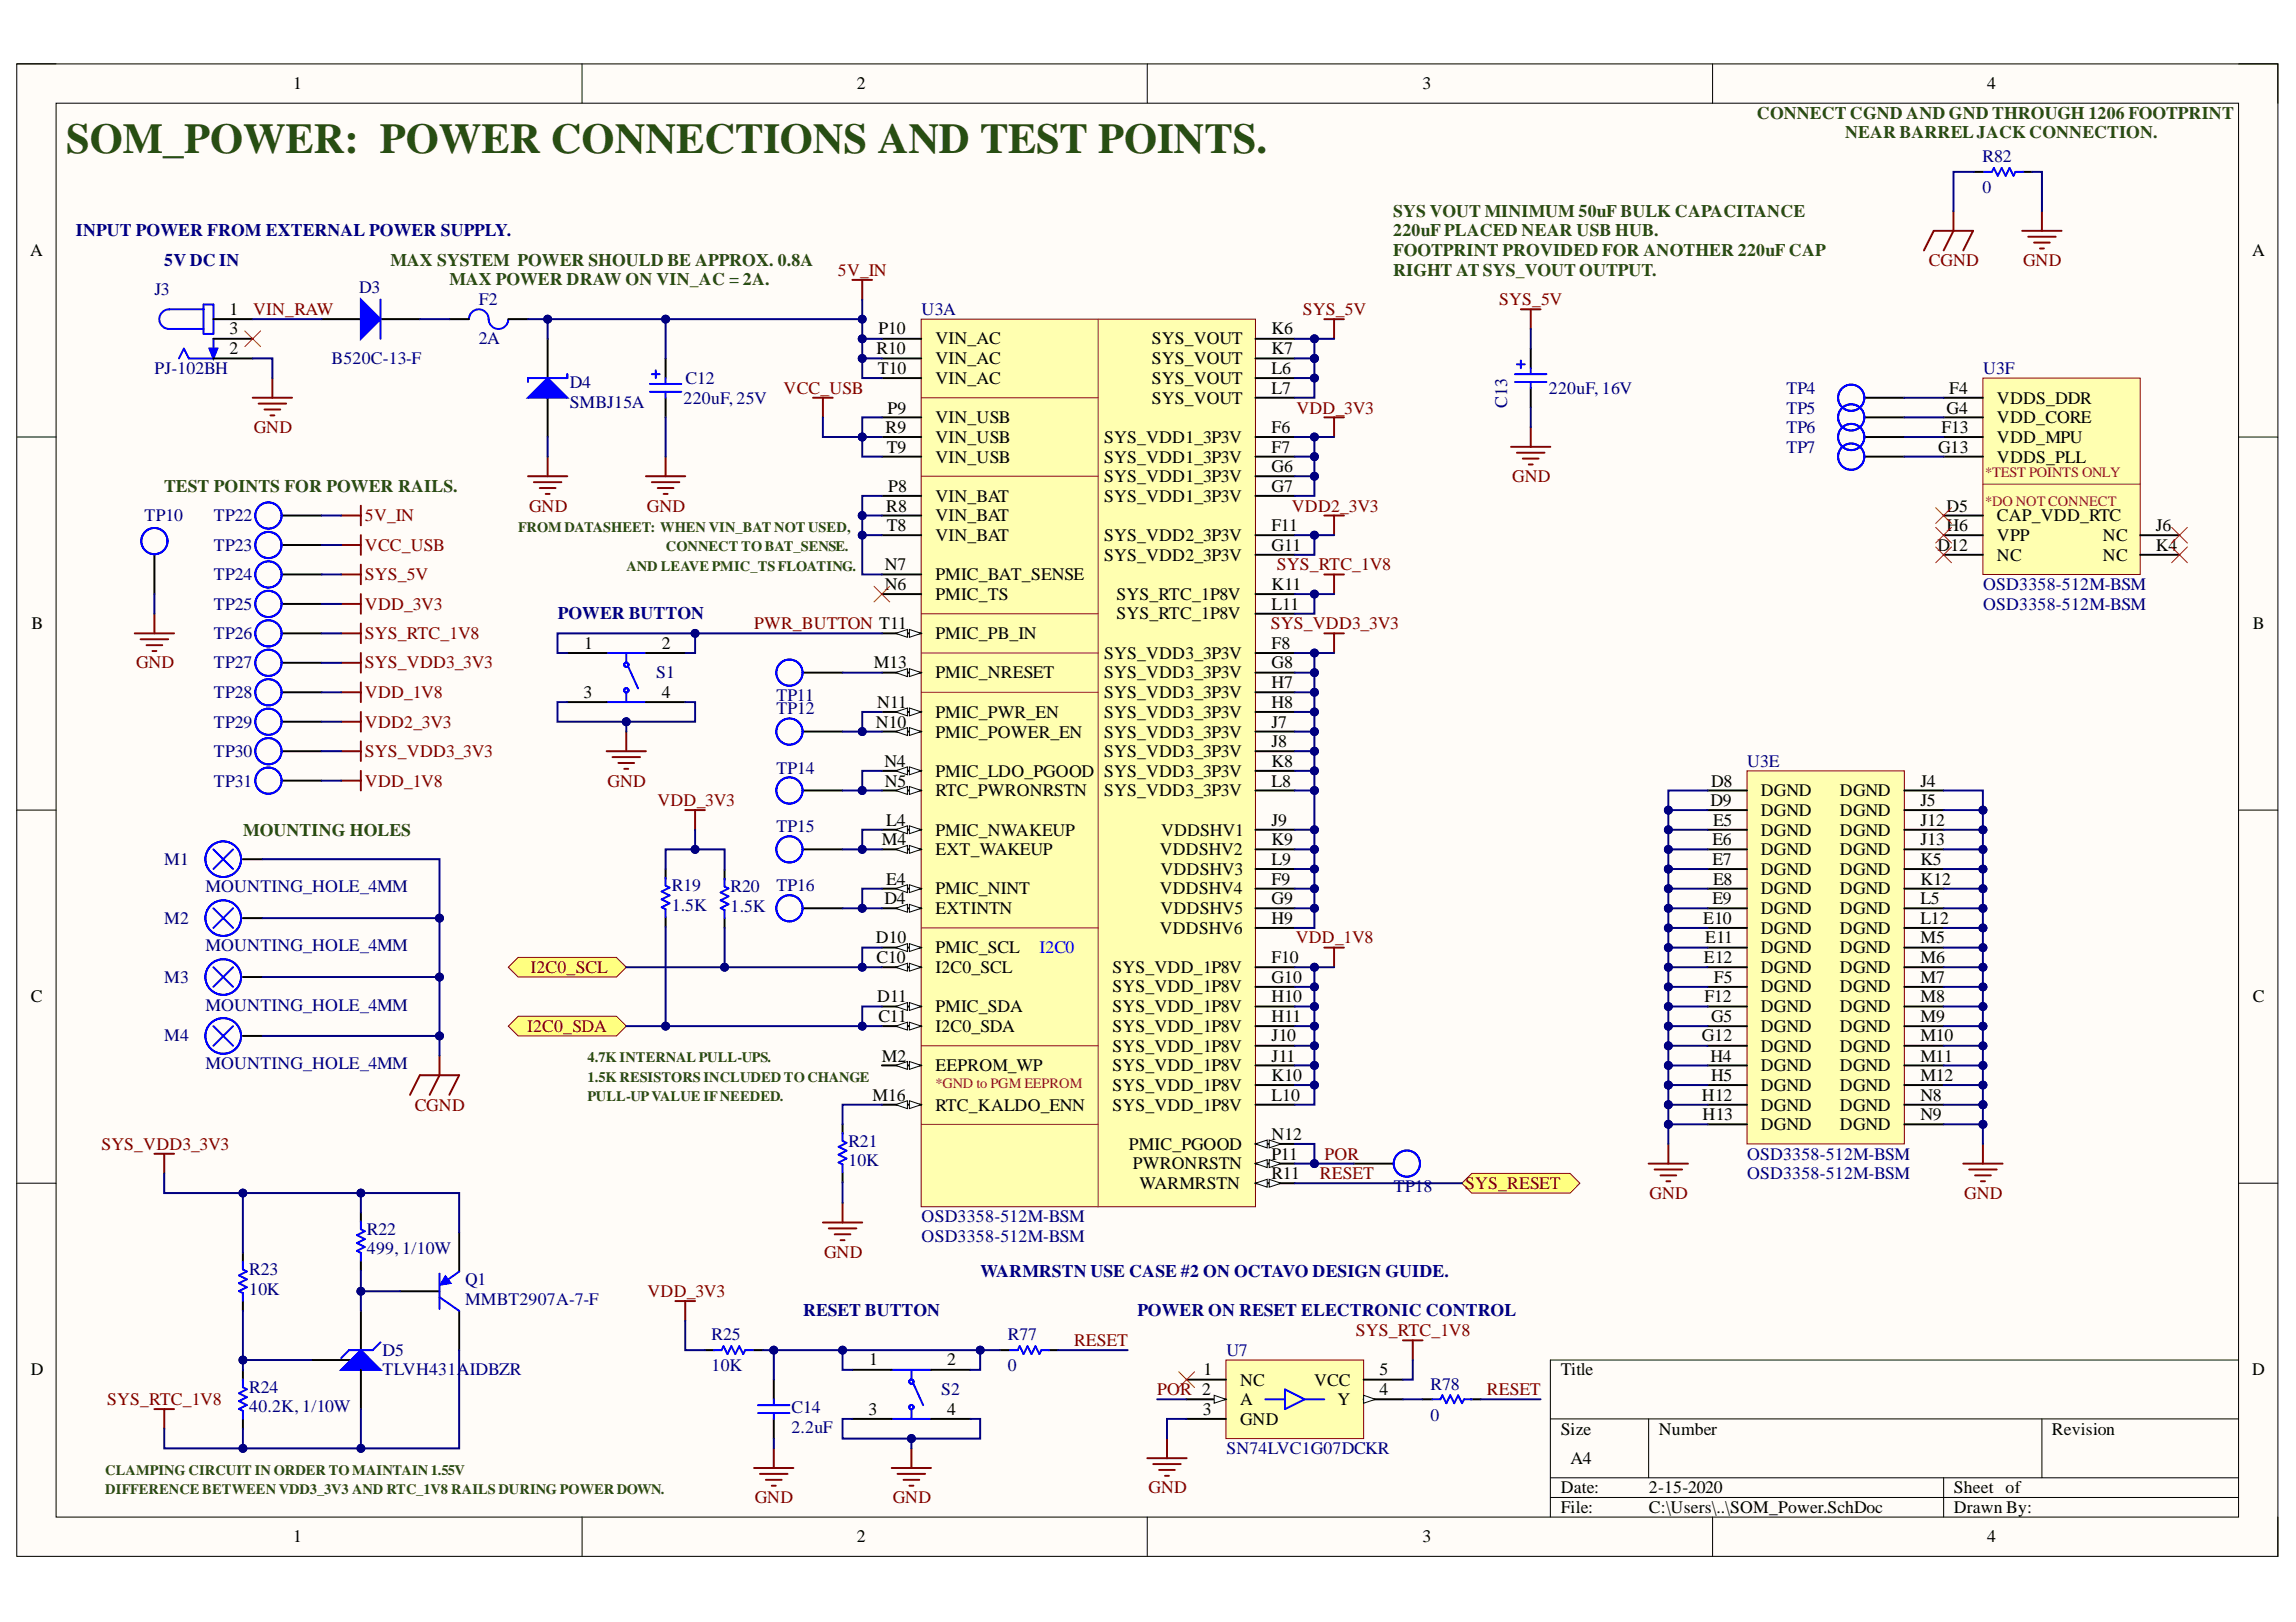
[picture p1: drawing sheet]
<svg xmlns="http://www.w3.org/2000/svg" width="297mm" height="210mm" viewBox="0 0 297 210" stroke-linecap="round" stroke-linejoin="round" font-family="sans-serif">
<defs><g id="words">
<text font-size="5.5" fill="#274e13" x="8.5" y="19.8">SOM_POWER: POWER CONNECTIONS AND TEST POINTS.</text>
<g font-size="2.8" fill="#00f">
<text x="86.8" y="115.2">COR19</text>
<text x="47.3" y="159.6">COR22</text>
<text x="32.1" y="180.1">COR24</text>
</g>
<g font-size="2.3">
<text x="37.9" y="11.6">1</text>
<text x="110.9" y="11.6">2</text>
<text x="184.1" y="11.6">3</text>
<text x="257.1" y="11.6">4</text>
<text x="3.9" y="33.1">A</text>
<text x="291.4" y="33.1">A</text>
<text x="29.7" y="40.7">1</text>
<text x="29.7" y="45.8">2</text>
<text x="29.7" y="43.3">3</text>
<text x="113.4" y="45.8">R10</text>
<text x="113.6" y="43.3">P10</text>
<text x="121" y="44.6">VIN_AC</text>
<text x="121" y="47.1">VIN_AC</text>
<text x="149" y="44.6">SYS_VOUT</text>
<text x="149" y="47.1">SYS_VOUT</text>
<text x="164.5" y="43.3">K6</text>
<text x="164.5" y="45.8">K7</text>
<text x="113.6" y="48.4">T10</text>
<text x="114.8" y="53.5">P9</text>
<text x="121" y="49.7">VIN_AC</text>
<text x="149" y="49.7">SYS_VOUT</text>
<text x="149" y="52.2">SYS_VOUT</text>
<text x="164.5" y="48.4">L6</text>
<text x="164.5" y="51">L7</text>
<text x="251.8" y="53.5">G4</text>
<text x="252.2" y="51">F4</text>
<text x="258.4" y="52.2">VDDS_DDR</text>
<text x="114.6" y="56.1">R9</text>
<text x="114.7" y="58.6">T9</text>
<text x="121" y="54.8">VIN_USB</text>
<text x="121" y="57.3">VIN_USB</text>
<text x="121" y="59.9">VIN_USB</text>
<text x="142.8" y="57.3">SYS_VDD1_3P3V</text>
<text x="142.8" y="59.9">SYS_VDD1_3P3V</text>
<text x="164.5" y="56.1">F6</text>
<text x="164.5" y="58.6">F7</text>
<text x="250.7" y="58.6">G13</text>
<text x="251.2" y="56.1">F13</text>
<text x="258.4" y="54.8">VDD_CORE</text>
<text x="258.4" y="57.3">VDD_MPU</text>
<text x="258.4" y="59.9">VDDS_PLL</text>
<text x="114.9" y="63.7">P8</text>
<text x="121" y="64.9">VIN_BAT</text>
<text x="142.8" y="62.4">SYS_VDD1_3P3V</text>
<text x="142.8" y="64.9">SYS_VDD1_3P3V</text>
<text x="164.5" y="61.1">G6</text>
<text x="164.5" y="63.7">G7</text>
<text x="114.7" y="66.2">R8</text>
<text x="114.7" y="68.7">T8</text>
<text x="121" y="67.5">VIN_BAT</text>
<text x="121" y="70">VIN_BAT</text>
<text x="142.8" y="70">SYS_VDD2_3P3V</text>
<text x="164.5" y="68.7">F11</text>
<text x="164.5" y="71.3">G11</text>
<text x="250.6" y="71.3">D12</text>
<text x="251.8" y="66.2">D5</text>
<text x="251.8" y="68.7">H6</text>
<text x="258.4" y="67.5">CAP_VDD_RTC</text>
<text x="258.4" y="70">VPP</text>
<text x="272.1" y="70">NC</text>
<text x="278.9" y="68.7">J6</text>
<text x="278.9" y="71.3">K4</text>
<text x="114.5" y="73.8">N7</text>
<text x="114.5" y="76.3">N6</text>
<text x="121" y="75.1">PMIC_BAT_SENSE</text>
<text x="121" y="77.6">PMIC_TS</text>
<text x="142.8" y="72.5">SYS_VDD2_3P3V</text>
<text x="144.4" y="77.6">SYS_RTC_1P8V</text>
<text x="164.5" y="76.3">K11</text>
<text x="258.4" y="72.5">NC</text>
<text x="272.1" y="72.5">NC</text>
<text x="4.1" y="81.4">B</text>
<text x="75.6" y="84">1</text>
<text x="85.6" y="84">2</text>
<text x="121" y="82.7">PMIC_PB_IN</text>
<text x="144.4" y="80.1">SYS_RTC_1P8V</text>
<text x="164.5" y="78.9">L11</text>
<text x="164.5" y="84">F8</text>
<text x="291.4" y="81.4">B</text>
<text x="113.1" y="86.5">M13</text>
<text x="121" y="87.8">PMIC_NRESET</text>
<text x="142.8" y="85.2">SYS_VDD3_3P3V</text>
<text x="142.8" y="87.8">SYS_VDD3_3P3V</text>
<text x="164.5" y="86.5">G8</text>
<text x="164.5" y="89">H7</text>
<text x="75.5" y="90.3">3</text>
<text x="85.6" y="90.3">4</text>
<text x="113.3" y="94.2">N10</text>
<text x="113.5" y="91.6">N11</text>
<text x="121" y="92.9">PMIC_PWR_EN</text>
<text x="121" y="95.4">PMIC_POWER_EN</text>
<text x="142.8" y="90.3">SYS_VDD3_3P3V</text>
<text x="142.8" y="92.9">SYS_VDD3_3P3V</text>
<text x="142.8" y="95.4">SYS_VDD3_3P3V</text>
<text x="164.5" y="91.6">H8</text>
<text x="164.5" y="94.2">J7</text>
<text x="114.4" y="99.3">N4</text>
<text x="114.5" y="101.8">N5</text>
<text x="121" y="100.5">PMIC_LDO_PGOOD</text>
<text x="142.8" y="98">SYS_VDD3_3P3V</text>
<text x="142.8" y="100.5">SYS_VDD3_3P3V</text>
<text x="164.5" y="96.7">J8</text>
<text x="164.5" y="99.3">K8</text>
<text x="164.5" y="101.8">L8</text>
<text x="221.4" y="101.8">D8</text>
<text x="248.4" y="101.8">J4</text>
<text x="114.7" y="106.9">L4</text>
<text x="121" y="103.1">RTC_PWRONRSTN</text>
<text x="142.8" y="103.1">SYS_VDD3_3P3V</text>
<text x="164.5" y="106.9">J9</text>
<text x="221.3" y="104.3">D9</text>
<text x="221.6" y="106.9">E5</text>
<text x="227.8" y="103.1">DGND</text>
<text x="227.8" y="105.6">DGND</text>
<text x="238" y="103.1">DGND</text>
<text x="238" y="105.6">DGND</text>
<text x="248.4" y="104.3">J5</text>
<text x="248.4" y="106.9">J12</text>
<text x="114.1" y="109.4">M4</text>
<text x="121" y="108.1">PMIC_NWAKEUP</text>
<text x="121" y="110.7">EXT_WAKEUP</text>
<text x="150" y="110.7">VDDSHV2</text>
<text x="150.1" y="113.2">VDDSHV3</text>
<text x="150.2" y="108.1">VDDSHV1</text>
<text x="164.5" y="109.4">K9</text>
<text x="164.5" y="111.9">L9</text>
<text x="221.5" y="109.4">E6</text>
<text x="221.5" y="111.9">E7</text>
<text x="227.8" y="108.1">DGND</text>
<text x="227.8" y="110.7">DGND</text>
<text x="227.8" y="113.2">DGND</text>
<text x="238" y="108.1">DGND</text>
<text x="238" y="110.7">DGND</text>
<text x="238" y="113.2">DGND</text>
<text x="248.4" y="109.4">J13</text>
<text x="248.4" y="111.9">K5</text>
<text x="114.4" y="117">D4</text>
<text x="114.7" y="114.5">E4</text>
<text x="121" y="115.7">PMIC_NINT</text>
<text x="121" y="118.3">EXTINTN</text>
<text x="150" y="115.7">VDDSHV4</text>
<text x="150.1" y="118.3">VDDSHV5</text>
<text x="164.5" y="114.5">F9</text>
<text x="164.5" y="117">G9</text>
<text x="164.5" y="119.5">H9</text>
<text x="220.4" y="119.5">E10</text>
<text x="221.5" y="117">E9</text>
<text x="221.6" y="114.5">E8</text>
<text x="227.8" y="115.7">DGND</text>
<text x="227.8" y="118.3">DGND</text>
<text x="238" y="115.7">DGND</text>
<text x="238" y="118.3">DGND</text>
<text x="248.4" y="114.5">K12</text>
<text x="248.4" y="117">L5</text>
<text x="248.4" y="119.5">L12</text>
<text x="113.3" y="122.1">D10</text>
<text x="113.4" y="124.6">C10</text>
<text x="121" y="123.3">PMIC_SCL</text>
<text x="121" y="125.9">I2C0_SCL</text>
<text x="143.9" y="125.9">SYS_VDD_1P8V</text>
<text x="150" y="120.8">VDDSHV6</text>
<text x="164.5" y="124.6">F10</text>
<text x="220.4" y="124.6">E12</text>
<text x="220.6" y="122.1">E11</text>
<text x="227.8" y="120.8">DGND</text>
<text x="227.8" y="123.3">DGND</text>
<text x="227.8" y="125.9">DGND</text>
<text x="238" y="120.8">DGND</text>
<text x="238" y="123.3">DGND</text>
<text x="238" y="125.9">DGND</text>
<text x="248.4" y="122.1">M5</text>
<text x="248.4" y="124.6">M6</text>
<text x="4" y="129.7">C</text>
<text x="113.5" y="129.7">D11</text>
<text x="121" y="131">PMIC_SDA</text>
<text x="143.9" y="128.4">SYS_VDD_1P8V</text>
<text x="143.9" y="131">SYS_VDD_1P8V</text>
<text x="164.5" y="127.2">G10</text>
<text x="164.5" y="129.7">H10</text>
<text x="220.5" y="129.7">F12</text>
<text x="221.7" y="127.2">F5</text>
<text x="227.8" y="128.4">DGND</text>
<text x="227.8" y="131">DGND</text>
<text x="238" y="128.4">DGND</text>
<text x="238" y="131">DGND</text>
<text x="248.4" y="127.2">M7</text>
<text x="248.4" y="129.7">M8</text>
<text x="291.4" y="129.7">C</text>
<text x="113.6" y="132.2">C11</text>
<text x="114.1" y="137.4">M2</text>
<text x="121" y="133.5">I2C0_SDA</text>
<text x="143.9" y="133.5">SYS_VDD_1P8V</text>
<text x="143.9" y="136.1">SYS_VDD_1P8V</text>
<text x="164.5" y="132.2">H11</text>
<text x="164.5" y="134.8">J10</text>
<text x="164.5" y="137.4">J11</text>
<text x="220.2" y="134.8">G12</text>
<text x="221.3" y="137.4">H4</text>
<text x="221.4" y="132.2">G5</text>
<text x="227.8" y="133.5">DGND</text>
<text x="227.8" y="136.1">DGND</text>
<text x="238" y="133.5">DGND</text>
<text x="238" y="136.1">DGND</text>
<text x="248.4" y="132.2">M9</text>
<text x="248.4" y="134.8">M10</text>
<text x="248.4" y="137.4">M11</text>
<text x="112.9" y="142.5">M16</text>
<text x="121" y="138.7">EEPROM_WP</text>
<text x="121" y="143.7">RTC_KALDO_ENN</text>
<text x="143.9" y="138.7">SYS_VDD_1P8V</text>
<text x="143.9" y="141.2">SYS_VDD_1P8V</text>
<text x="143.9" y="143.7">SYS_VDD_1P8V</text>
<text x="164.5" y="139.9">K10</text>
<text x="164.5" y="142.5">L10</text>
<text x="220.2" y="142.5">H12</text>
<text x="221.4" y="139.9">H5</text>
<text x="227.8" y="138.7">DGND</text>
<text x="227.8" y="141.2">DGND</text>
<text x="227.8" y="143.7">DGND</text>
<text x="238" y="138.7">DGND</text>
<text x="238" y="141.2">DGND</text>
<text x="238" y="143.7">DGND</text>
<text x="248.4" y="139.9">M12</text>
<text x="248.4" y="142.5">N8</text>
<text x="146.1" y="148.8">PMIC_PGOOD</text>
<text x="164.5" y="147.5">N12</text>
<text x="220.3" y="145">H13</text>
<text x="227.8" y="146.3">DGND</text>
<text x="238" y="146.3">DGND</text>
<text x="248.4" y="145">N9</text>
<text x="146.6" y="151.3">PWRONRSTN</text>
<text x="147.4" y="153.9">WARMRSTN</text>
<text x="164.5" y="150.1">P11</text>
<text x="164.5" y="152.6">R11</text>
<text x="4" y="178">D</text>
<text x="112.5" y="176.7">1</text>
<text x="122.5" y="176.7">2</text>
<text x="155.7" y="178">1</text>
<text x="160.4" y="179.3">NC</text>
<text x="170" y="179.3">VCC</text>
<text x="178.5" y="178">5</text>
<text x="201.9" y="178">Title</text>
<text x="291.4" y="178">D</text>
<text x="112.4" y="183.1">3</text>
<text x="122.5" y="183.1">4</text>
<text x="155.6" y="183.1">3</text>
<text x="160.4" y="181.9">A</text>
<text x="160.4" y="184.4">GND</text>
<text x="173.1" y="181.9">Y</text>
<text x="178.5" y="180.6">4</text>
<text x="201.9" y="185.7">Size</text>
<text x="214.6" y="185.7">Number</text>
<text x="265.5" y="185.7">Revision</text>
<text x="203.2" y="189.5">A4</text>
<text x="201.9" y="193.3">Date:</text>
<text x="201.9" y="195.8">File:</text>
<text x="213.3" y="193.3">2-15-2020</text>
<text x="213.3" y="195.8">C:\Users\..\SOM_Power.SchDoc</text>
<text x="252.8" y="193.3">Sheet of</text>
<text x="252.8" y="195.8">Drawn By:</text>
<text x="37.9" y="199.6">1</text>
<text x="110.9" y="199.6">2</text>
<text x="184.1" y="199.6">3</text>
<text x="257.1" y="199.6">4</text>
</g>
<g font-size="2.3" fill="#274e13">
<text x="227.3" y="15.4">CONNECT CGND AND GND THROUGH 1206 FOOTPRINT</text>
<text x="238.7" y="17.9">NEAR BARRELJACK CONNECTION.</text>
<text x="180.2" y="28.1">SYS VOUT MINIMUM 50uF BULK CAPACITANCE</text>
<text x="50.5" y="34.4">MAX SYSTEM POWER SHOULD BE APPROX. 0.8A</text>
<text x="180.2" y="30.6">220uF PLACED NEAR USB HUB.</text>
<text x="180.2" y="33.1">FOOTPRINT PROVIDED FOR ANOTHER 220uF CAP</text>
<text x="180.2" y="35.7">RIGHT AT SYS_VOUT OUTPUT.</text>
<text x="58.1" y="36.9">MAX POWER DRAW ON VIN_AC = 2A.</text>
<text x="21.2" y="63.7">TEST POINTS FOR POWER RAILS.</text>
<text x="31.5" y="108.1">MOUNTING HOLES</text>
</g>
<g font-size="2.3" fill="#000080">
<text x="256.5" y="21">R82</text>
<text x="256.5" y="25">0</text>
<text x="9.8" y="30.6">INPUT POWER FROM EXTERNAL POWER SUPPLY.</text>
<text x="21.2" y="34.4">5V DC IN</text>
<text x="20" y="38.2">J3</text>
<text x="46.5" y="38">D3</text>
<text x="61.9" y="39.5">F2</text>
<text x="119.2" y="40.7">U3A</text>
<text x="42.9" y="47.1">B520C-13-F</text>
<text x="61.9" y="44.6">2A</text>
<text x="20" y="48.4">PJ-102BH</text>
<text x="73.7" y="50.2">D4</text>
<text x="73.7" y="52.8">SMBJ15A</text>
<text x="88.4" y="52.2">220uF, 25V</text>
<text x="88.7" y="49.7">C12</text>
<text x="195" y="52.8" transform="rotate(-90 195 52.8)">C13</text>
<text x="200.4" y="51">220uF, 16V</text>
<text x="231.1" y="51">TP4</text>
<text x="231.1" y="53.5">TP5</text>
<text x="256.6" y="48.4">U3F</text>
<text x="231.1" y="56.1">TP6</text>
<text x="231.1" y="58.6">TP7</text>
<text x="18.7" y="67.5">TP10</text>
<text x="27.7" y="67.5">TP22</text>
<text x="27.7" y="71.3">TP23</text>
<text x="27.7" y="75.1">TP24</text>
<text x="256.6" y="76.3">OSD3358-512M-BSM</text>
<text x="27.7" y="78.9">TP25</text>
<text x="27.7" y="82.7">TP26</text>
<text x="72.2" y="80.1">POWER BUTTON</text>
<text x="256.6" y="78.9">OSD3358-512M-BSM</text>
<text x="27.7" y="86.5">TP27</text>
<text x="84.9" y="87.8">S1</text>
<text x="27.7" y="90.3">TP28</text>
<text x="27.7" y="94.2">TP29</text>
<text x="100.4" y="92.4">TP12</text>
<text x="100.4" y="90.7">TP11</text>
<text x="27.7" y="98">TP30</text>
<text x="27.7" y="101.8">TP31</text>
<text x="100.4" y="100.1">TP14</text>
<text x="226" y="99.3">U3E</text>
<text x="100.4" y="107.7">TP15</text>
<text x="21.2" y="111.9">M1</text>
<text x="21.2" y="119.5">M2</text>
<text x="26.6" y="115.5">MOUNTING_HOLE_4MM</text>
<text x="86.9" y="115.3">R19</text>
<text x="86.9" y="117.9">1.5K</text>
<text x="94.5" y="115.5">R20</text>
<text x="94.5" y="118">1.5K</text>
<text x="100.4" y="115.3">TP16</text>
<text x="26.6" y="123.1">MOUNTING_HOLE_4MM</text>
<text x="21.2" y="127.2">M3</text>
<text x="26.6" y="130.8">MOUNTING_HOLE_4MM</text>
<text x="21.2" y="134.8">M4</text>
<text x="26.6" y="138.4">MOUNTING_HOLE_4MM</text>
<text x="109.8" y="148.4">R21</text>
<text x="109.8" y="150.9">10K</text>
<text x="180.3" y="154.3">TP18</text>
<text x="226" y="152.6">OSD3358-512M-BSM</text>
<text x="226" y="150.1">OSD3358-512M-BSM</text>
<text x="47.5" y="159.8">R22</text>
<text x="119.2" y="160.7">OSD3358-512M-BSM</text>
<text x="119.2" y="158.2">OSD3358-512M-BSM</text>
<text x="32.2" y="165">R23</text>
<text x="32.2" y="167.6">10K</text>
<text x="47.5" y="162.3">499, 1/10W</text>
<text x="60.2" y="166.3">Q1</text>
<text x="126.8" y="165.3">WARMRSTN USE CASE #2 ON OCTAVO DESIGN GUIDE.</text>
<text x="60.2" y="168.8">MMBT2907A-7-F</text>
<text x="92.1" y="173.4">R25</text>
<text x="103.9" y="170.4">RESET BUTTON</text>
<text x="130.4" y="173.4">R77</text>
<text x="147.2" y="170.4">POWER ON RESET ELECTRONIC CONTROL</text>
<text x="49.5" y="175.4">D5</text>
<text x="49.5" y="178">TLVH431AIDBZR</text>
<text x="92.1" y="177.5">10K</text>
<text x="130.4" y="177.5">0</text>
<text x="158.7" y="175.4">U7</text>
<text x="185.1" y="179.8">R78</text>
<text x="32.2" y="180.2">R24</text>
<text x="32.2" y="182.8">40.2K, 1/10W</text>
<text x="102.4" y="182.9">C14</text>
<text x="102.4" y="185.4">2.2uF</text>
<text x="121.8" y="180.6">S2</text>
<text x="185.1" y="183.9">0</text>
<text x="158.7" y="188.2">SN74LVC1G07DCKR</text>
</g>
<g font-size="2.3" fill="#800000">
<text x="108.4" y="35.7">5V_IN</text>
<text x="249.5" y="34.4">CGND</text>
<text x="261.7" y="34.4">GND</text>
<text x="32.7" y="40.7">VIN_RAW</text>
<text x="168.6" y="40.7">SYS_5V</text>
<text x="194" y="39.5">SYS_5V</text>
<text x="101.4" y="51">VCC_USB</text>
<text x="167.7" y="53.5">VDD_3V3</text>
<text x="32.8" y="56.1">GND</text>
<text x="195.6" y="62.4">GND</text>
<text x="47.2" y="67.5">5V_IN</text>
<text x="47.2" y="71.3">VCC_USB</text>
<text x="68.5" y="66.2">GND</text>
<text x="83.7" y="66.2">GND</text>
<text x="167.1" y="66.2">VDD2_3V3</text>
<text x="47.2" y="75.1">SYS_5V</text>
<text x="165.2" y="73.8">SYS_RTC_1V8</text>
<text x="47.2" y="78.9">VDD_3V3</text>
<text x="47.2" y="82.7">SYS_RTC_1V8</text>
<text x="97.6" y="81.4">PWR_BUTTON T11</text>
<text x="164.4" y="81.4">SYS_VDD3_3V3</text>
<text x="17.6" y="86.5">GND</text>
<text x="47.2" y="86.5">SYS_VDD3_3V3</text>
<text x="47.2" y="90.3">VDD_1V8</text>
<text x="47.2" y="94.2">VDD2_3V3</text>
<text x="47.2" y="98">SYS_VDD3_3V3</text>
<text x="47.2" y="101.8">VDD_1V8</text>
<text x="78.6" y="101.8">GND</text>
<text x="85" y="104.3">VDD_3V3</text>
<text x="68.6" y="125.9">I2C0_SCL</text>
<text x="167.6" y="122.1">VDD_1V8</text>
<text x="68.2" y="133.5">I2C0_SDA</text>
<text x="53.7" y="143.7">CGND</text>
<text x="13.1" y="148.8">SYS_VDD3_3V3</text>
<text x="170.8" y="152.6">RESET</text>
<text x="171.4" y="150.1">POR</text>
<text x="189.6" y="153.9">SYS_RESET</text>
<text x="213.4" y="155.1">GND</text>
<text x="254.1" y="155.1">GND</text>
<text x="83.8" y="167.8">VDD_3V3</text>
<text x="106.6" y="162.7">GND</text>
<text x="175.4" y="172.9">SYS_RTC_1V8</text>
<text x="138.9" y="174.2">RESET</text>
<text x="13.9" y="181.9">SYS_RTC_1V8</text>
<text x="149.7" y="180.6">POR 2</text>
<text x="192.3" y="180.6">RESET</text>
<text x="97.7" y="194.5">GND</text>
<text x="115.5" y="194.5">GND</text>
<text x="148.6" y="193.3">GND</text>
</g>
<text font-size="2.3" fill="#00f" x="134.5" y="123.3">I2C0</text>
<g font-size="1.9" fill="#f00">
<text x="256.8" y="61.7">*TEST POINTS ONLY</text>
<text x="256.8" y="65.5">*DO NOT CONNECT</text>
<text x="121" y="140.8">*GND to PGM EEPROM</text>
</g>
<g font-size="1.9" fill="#274e13">
<text x="67" y="68.8">FROM DATASHEET: WHEN VIN_BAT NOT USED,</text>
<text x="86.1" y="71.4">CONNECT TO BAT_SENSE.</text>
<text x="81.1" y="73.9">AND LEAVE PMIC_TS FLOATING.</text>
<text x="76" y="137.5">4.7K INTERNAL PULL-UPS.</text>
<text x="76" y="140">1.5K RESISTORS INCLUDED TO CHANGE</text>
<text x="76" y="142.5">PULL-UPVALUE IFNEEDED.</text>
<text x="13.6" y="190.8">CLAMPING CIRCUIT IN ORDER TO MAINTAIN 1.55V</text>
<text x="13.6" y="193.4">DIFFERENCE BETWEEN VDD3_3V3 AND RTC_1V8 RAILS DURING POWER DOWN.</text>
</g>
</g></defs>
<path d="M2.2 8.3h292.5v193.1h-292.5z" fill-rule="evenodd" fill="#fffcf8"/>
<path d="M2.2 8.3h292.5v193.1h-292.5z" fill="none" stroke="#000" stroke-width=".13"/>
<path d="M7.3 13.4h282.3v182.9h-282.3z" fill-rule="evenodd" fill="#fffcf8"/>
<g fill="none" stroke="#000" stroke-width=".13">
<path d="M2.2 8.3h5.1M7.3 13.4h282.3v182.9h-282.3zM75.3 8.3v5M148.4 8.3v5M221.6 8.3v5.1M289.6 8.3h5.1v5.1M2.2 56.6h5.1M289.6 56.6h5.1M2.2 104.8h5.1M289.6 104.8h5.1M2.2 153.1h5.1M289.6 153.1h5.1"/>
<path d="M289.6 176h-89v20.3M75.3 196.3v5.1M148.4 196.3v5.1M200.6 183.6h89M200.6 191.2h89M200.6 193.8h89M213.3 183.6v7.6M221.6 196.3v5.1M251.5 191.2v5.1M264.2 183.6v7.6M294.7 196.3v5.1"/>
</g>
<path d="M226 99.8h20.4v48.2h-20.4z" fill-rule="evenodd" fill="#ffffb0"/>
<path d="M226 99.8h20.4v48.2h-20.4z" fill="none" stroke="#800000" stroke-width=".13"/>
<g fill="none" stroke="#000" stroke-width=".25">
<path d="M220.9 102.3h5.1M220.9 104.8h5.1M220.9 107.4h5.1M220.9 109.9h5.1M220.9 112.5h5.1M220.9 115h5.1M220.9 117.5h5.1M246.4 102.3h5.1M246.4 104.8h5.1M246.4 107.4h5.1M246.4 109.9h5.1M246.4 112.5h5.1"/>
<path d="M246.4 115h5.1M246.4 117.5h5.1M220.9 120.1h5.1M220.9 122.6h5.1M220.9 125.2h5.1M220.9 127.7h5.1M220.9 130.3h5.1M220.9 132.8h5.1M220.9 135.3h5.1M220.9 137.9h5.1M246.4 120.1h5.1M246.4 122.6h5.1"/>
<path d="M246.4 125.2h5.1M246.4 127.7h5.1M246.4 130.3h5.1M246.4 132.8h5.1M246.4 135.3h5.1M246.4 137.9h5.1M220.9 140.4h5.1M220.9 143h5.1M220.9 145.5h5.1M246.4 140.4h5.1M246.4 143h5.1M246.4 145.5h5.1"/>
</g>
<path d="M256.5 48.9h20.4v25.4h-20.4z" fill-rule="evenodd" fill="#ffffb0"/>
<path d="M256.5 48.9h20.4v25.4h-20.4z" fill="none" stroke="#800000" stroke-width=".13"/>
<path d="M251.5 51.5h5M251.5 54h5M251.5 56.6h5M251.5 59.1h5M251.5 66.7h5M251.5 69.3h5M251.5 71.8h5M276.9 69.3h5.1M276.9 71.8h5.1" fill="none" stroke="#000" stroke-width=".25"/>
<path d="M256.5 62.7h20.4" fill="none" stroke="#7d3b00" stroke-width=".13"/>
<path d="M119.2 41.3h43.2v114.9h-43.2z" fill-rule="evenodd" fill="#ffffb0"/>
<path d="M119.2 41.3h43.2v114.9h-43.2z" fill="none" stroke="#800000" stroke-width=".13"/>
<path d="M114.1 43.8h5.1M114.1 46.4h5.1M114.1 48.9h5.1M114.1 54h5.1M114.1 56.6h5.1M114.1 59.1h5.1M114.1 64.2h5.1M114.1 66.7h5.1M114.1 69.3h5.1M114.1 74.3h5.1M114.1 76.9h5.1M114.1 87h5.1" fill="none" stroke="#000" stroke-width=".25"/>
<path d="M142.1 41.3v114.9" fill="none" stroke="#7d3b00" stroke-width=".13"/>
<path d="M117.7 86.5l1.5 .5-1.5 .6z" fill="#f8fcff"/>
<path d="M117.7 86.5l1.5 .5-1.5 .6z" fill="none" stroke="#000" stroke-width=".13"/>
<path d="M115.9 87l1.5-.5v1.1z" fill="#f8fcff"/>
<path d="M115.9 87l1.5-.5v1.1z" fill="none" stroke="#000" stroke-width=".13"/>
<path d="M114.1 82h5.1" fill="none" stroke="#000" stroke-width=".25"/>
<path d="M117.7 81.5l1.5 .5-1.5 .5z" fill="#f8fcff"/>
<path d="M117.7 81.5l1.5 .5-1.5 .5z" fill="none" stroke="#000" stroke-width=".13"/>
<path d="M115.9 82l1.5-.5v1z" fill="#f8fcff"/>
<path d="M115.9 82l1.5-.5v1z" fill="none" stroke="#000" stroke-width=".13"/>
<path d="M114.1 92.1h5.1" fill="none" stroke="#000" stroke-width=".25"/>
<path d="M117.7 91.6l1.5 .5-1.5 .5z" fill="#f8fcff"/>
<path d="M117.7 91.6l1.5 .5-1.5 .5z" fill="none" stroke="#000" stroke-width=".13"/>
<path d="M115.9 92.1l1.5-.5v1z" fill="#f8fcff"/>
<path d="M115.9 92.1l1.5-.5v1z" fill="none" stroke="#000" stroke-width=".13"/>
<path d="M114.1 94.7h5.1" fill="none" stroke="#000" stroke-width=".25"/>
<path d="M117.7 94.2l1.5 .5-1.5 .5z" fill="#f8fcff"/>
<path d="M117.7 94.2l1.5 .5-1.5 .5z" fill="none" stroke="#000" stroke-width=".13"/>
<path d="M115.9 94.7l1.5-.5v1z" fill="#f8fcff"/>
<path d="M115.9 94.7l1.5-.5v1z" fill="none" stroke="#000" stroke-width=".13"/>
<path d="M114.1 99.8h5.1" fill="none" stroke="#000" stroke-width=".25"/>
<path d="M117.7 99.2l1.5 .6-1.5 .5z" fill="#f8fcff"/>
<path d="M117.7 99.2l1.5 .6-1.5 .5z" fill="none" stroke="#000" stroke-width=".13"/>
<path d="M115.9 99.8l1.5-.6v1.1z" fill="#f8fcff"/>
<path d="M115.9 99.8l1.5-.6v1.1z" fill="none" stroke="#000" stroke-width=".13"/>
<path d="M114.1 102.3h5.1" fill="none" stroke="#000" stroke-width=".25"/>
<path d="M117.7 101.8l1.5 .5-1.5 .5z" fill="#f8fcff"/>
<path d="M117.7 101.8l1.5 .5-1.5 .5z" fill="none" stroke="#000" stroke-width=".13"/>
<path d="M115.9 102.3l1.5-.5v1z" fill="#f8fcff"/>
<path d="M115.9 102.3l1.5-.5v1z" fill="none" stroke="#000" stroke-width=".13"/>
<path d="M114.1 107.4h5.1" fill="none" stroke="#000" stroke-width=".25"/>
<path d="M117.7 106.9l1.5 .5-1.5 .5z" fill="#f8fcff"/>
<path d="M117.7 106.9l1.5 .5-1.5 .5z" fill="none" stroke="#000" stroke-width=".13"/>
<path d="M115.9 107.4l1.5-.5v1z" fill="#f8fcff"/>
<path d="M115.9 107.4l1.5-.5v1z" fill="none" stroke="#000" stroke-width=".13"/>
<path d="M114.1 109.9h5.1" fill="none" stroke="#000" stroke-width=".25"/>
<path d="M117.7 109.4l1.5 .5-1.5 .5z" fill="#f8fcff"/>
<path d="M117.7 109.4l1.5 .5-1.5 .5z" fill="none" stroke="#000" stroke-width=".13"/>
<path d="M115.9 109.9l1.5-.5v1z" fill="#f8fcff"/>
<path d="M115.9 109.9l1.5-.5v1z" fill="none" stroke="#000" stroke-width=".13"/>
<path d="M114.1 122.6h5.1" fill="none" stroke="#000" stroke-width=".25"/>
<path d="M117.7 122.1l1.5 .5-1.5 .5z" fill="#f8fcff"/>
<path d="M117.7 122.1l1.5 .5-1.5 .5z" fill="none" stroke="#000" stroke-width=".13"/>
<path d="M115.9 122.6l1.5-.5v1z" fill="#f8fcff"/>
<path d="M115.9 122.6l1.5-.5v1z" fill="none" stroke="#000" stroke-width=".13"/>
<path d="M114.1 125.2h5.1" fill="none" stroke="#000" stroke-width=".25"/>
<path d="M117.7 124.7l1.5 .5-1.5 .5z" fill="#f8fcff"/>
<path d="M117.7 124.7l1.5 .5-1.5 .5z" fill="none" stroke="#000" stroke-width=".13"/>
<path d="M115.9 125.2l1.5-.5v1z" fill="#f8fcff"/>
<path d="M115.9 125.2l1.5-.5v1z" fill="none" stroke="#000" stroke-width=".13"/>
<path d="M114.1 130.3h5.1" fill="none" stroke="#000" stroke-width=".25"/>
<path d="M117.7 129.7l1.5 .6-1.5 .5z" fill="#f8fcff"/>
<path d="M117.7 129.7l1.5 .6-1.5 .5z" fill="none" stroke="#000" stroke-width=".13"/>
<path d="M115.9 130.3l1.5-.6v1.1z" fill="#f8fcff"/>
<path d="M115.9 130.3l1.5-.6v1.1z" fill="none" stroke="#000" stroke-width=".13"/>
<path d="M114.1 132.8h5.1" fill="none" stroke="#000" stroke-width=".25"/>
<path d="M117.7 132.3l1.5 .5-1.5 .5z" fill="#f8fcff"/>
<path d="M117.7 132.3l1.5 .5-1.5 .5z" fill="none" stroke="#000" stroke-width=".13"/>
<path d="M115.9 132.8l1.5-.5v1z" fill="#f8fcff"/>
<path d="M115.9 132.8l1.5-.5v1z" fill="none" stroke="#000" stroke-width=".13"/>
<path d="M114.1 137.9h5.1" fill="none" stroke="#000" stroke-width=".25"/>
<path d="M117.7 137.4l1.5 .5-1.5 .5z" fill="#f8fcff"/>
<path d="M117.7 137.4l1.5 .5-1.5 .5z" fill="none" stroke="#000" stroke-width=".13"/>
<path d="M115.9 137.9l1.5-.5v1z" fill="#f8fcff"/>
<path d="M115.9 137.9l1.5-.5v1z" fill="none" stroke="#000" stroke-width=".13"/>
<path d="M114.1 143h5.1" fill="none" stroke="#000" stroke-width=".25"/>
<path d="M117.7 142.4l1.5 .6-1.5 .5z" fill="#f8fcff"/>
<path d="M117.7 142.4l1.5 .6-1.5 .5z" fill="none" stroke="#000" stroke-width=".13"/>
<path d="M115.9 143l1.5-.6v1.1z" fill="#f8fcff"/>
<path d="M115.9 143l1.5-.6v1.1z" fill="none" stroke="#000" stroke-width=".13"/>
<path d="M114.1 115h5.1" fill="none" stroke="#000" stroke-width=".25"/>
<path d="M117.7 114.5l1.5 .5-1.5 .5z" fill="#f8fcff"/>
<path d="M117.7 114.5l1.5 .5-1.5 .5z" fill="none" stroke="#000" stroke-width=".13"/>
<path d="M115.9 115l1.5-.5v1z" fill="#f8fcff"/>
<path d="M115.9 115l1.5-.5v1z" fill="none" stroke="#000" stroke-width=".13"/>
<path d="M114.1 117.5h5.1" fill="none" stroke="#000" stroke-width=".25"/>
<path d="M117.7 117l1.5 .5-1.5 .5z" fill="#f8fcff"/>
<path d="M117.7 117l1.5 .5-1.5 .5z" fill="none" stroke="#000" stroke-width=".13"/>
<path d="M115.9 117.5l1.5-.5v1z" fill="#f8fcff"/>
<path d="M115.9 117.5l1.5-.5v1z" fill="none" stroke="#000" stroke-width=".13"/>
<g fill="none" stroke="#000" stroke-width=".25">
<path d="M162.4 43.8h5.1M162.4 46.4h5.1M162.4 48.9h5.1M162.4 51.5h5.1M162.4 56.6h5.1M162.4 59.1h5.1M162.4 61.6h5.1M162.4 64.2h5.1M162.4 69.3h5.1M162.4 71.8h5.1M162.4 76.9h5.1M162.4 79.4h5.1"/>
<path d="M162.4 84.5h5.1M162.4 87h5.1M162.4 89.6h5.1M162.4 92.1h5.1M162.4 94.7h5.1M162.4 97.2h5.1M162.4 99.8h5.1M162.4 102.3h5.1M162.4 107.4h5.1M162.4 109.9h5.1M162.4 112.5h5.1M162.4 115h5.1"/>
<path d="M162.4 117.5h5.1M162.4 125.2h5.1M162.4 127.7h5.1M162.4 130.3h5.1M162.4 132.8h5.1M162.4 135.3h5.1M162.4 137.9h5.1M162.4 140.4h5.1M162.4 143h5.1M162.4 148h5.1"/>
</g>
<path d="M162.4 148l1.5-.5v1.1z" fill="#f8fcff"/>
<path d="M162.4 148l1.5-.5v1.1z" fill="none" stroke="#000" stroke-width=".13"/>
<path d="M164.2 147.5l1.5 .5-1.5 .6z" fill="#f8fcff"/>
<path d="M164.2 147.5l1.5 .5-1.5 .6z" fill="none" stroke="#000" stroke-width=".13"/>
<path d="M162.4 150.6h5.1" fill="none" stroke="#000" stroke-width=".25"/>
<path d="M162.4 150.6l1.5-.5v1z" fill="#f8fcff"/>
<path d="M162.4 150.6l1.5-.5v1z" fill="none" stroke="#000" stroke-width=".13"/>
<path d="M164.2 150.1l1.5 .5-1.5 .5z" fill="#f8fcff"/>
<path d="M164.2 150.1l1.5 .5-1.5 .5z" fill="none" stroke="#000" stroke-width=".13"/>
<path d="M162.4 153.1h5.1" fill="none" stroke="#000" stroke-width=".25"/>
<path d="M162.4 153.1l1.5-.5v1z" fill="#f8fcff"/>
<path d="M162.4 153.1l1.5-.5v1z" fill="none" stroke="#000" stroke-width=".13"/>
<path d="M164.2 152.6l1.5 .5-1.5 .5z" fill="#f8fcff"/>
<path d="M164.2 152.6l1.5 .5-1.5 .5z" fill="none" stroke="#000" stroke-width=".13"/>
<g fill="none" stroke="#000" stroke-width=".25">
<path d="M241.3 51.5h5.1M241.3 54h5.1M241.3 56.6h5.1M241.3 59.1h5.1M103.9 94.7h5.1M86.1 118.7v1.3M93.7 112.6v1.2M93.7 118.8v1.3M103.9 102.3h5.1M103.9 109.9h5.1M103.9 117.5h5.1M162.4 120.1h5.1"/>
<path d="M59.4 159.5v5.1M109 145.5v1.2M109 151.8v1.2M51.8 167.1h5.1M59.4 169.6v5.1"/>
</g>
<path d="M119.2 51.5h22.9M119.2 61.6h22.9M119.2 79.4h22.9M119.2 89.6h22.9M119.2 84.5h22.9M119.2 120.1h22.9M119.2 135.3h22.9M119.2 145.5h22.9" fill="none" stroke="#7d3b00" stroke-width=".13"/>
<g fill="none" stroke="#800000" stroke-width=".25">
<path d="M110.3 36.2h2.5M111.5 36.2v2.6M105.2 51.5h2.5M106.5 51.5v2.5M171.3 41.3h2.6M172.6 41.3v2.5M171.3 122.6h2.6M172.6 122.6v2.6M106.5 158.2h5M107.2 159h3.6M108 159.7h2M109 155.7v2.5"/>
<path d="M213.3 150.6h5.1M214.1 151.3h3.5M214.8 152.1h2.1M215.6 152.9h.5M215.8 148v2.6M254 150.6h5.1M254.8 151.3h3.5M255.5 152.1h2.1M256.3 152.9h.5M256.5 148v2.6M108.7 160.5h.6"/>
</g>
<path d="M250.4 70.8l2.1 2M250.4 65.7l2.1 2M250.4 68.2l2.1 2.1M252.5 70.8l-2.1 2M252.5 65.7l-2.1 2M252.5 68.2l-2.1 2.1M281 68.2l2 2.1M281 70.8l2 2M283 68.2l-2 2.1M283 70.8l-2 2" fill="none" stroke="#f00" stroke-width=".13"/>
<g fill="none" stroke="#00f" stroke-width=".25">
<path d="M86.6 114.9l-1 .5 1 .5-1 .5 1 .5-1 .5 .5 .3v1M93.7 113.7v1l.5 .3-1 .5 1 .5-1 .5 1 .5-1 .5 .5 .3v1M109 146.6v1l.5 .3-1 .5 1 .5-1 .5 1 .5-1 .5 .5 .3v1M56.9 164.8v4.6M56.9 167.9l2.5 1.7M59.4 164.6l-1.8 1.2"/>
<circle cx="239.5" cy="59.1" r="1.7"/>
<circle cx="239.5" cy="56.6" r="1.7"/>
<circle cx="239.5" cy="51.5" r="1.7"/>
<circle cx="239.5" cy="54" r="1.7"/>
<circle cx="102.1" cy="94.7" r="1.7"/>
<circle cx="102.1" cy="102.3" r="1.7"/>
<circle cx="102.1" cy="117.5" r="1.7"/>
<circle cx="102.1" cy="109.9" r="1.7"/>
</g>
<path d="M57.6 165.1l.8 1-1.5 .2z" fill="#00f"/>
<path d="M57.6 165.1l.8 1-1.5 .2z" fill="none" stroke="#00f" stroke-width=".13"/>
<path d="M40.3 176h5.1M46.7 169.6v5.1" fill="none" stroke="#000" stroke-width=".25"/>
<path d="M44.1 177.3l2.6-2.6 2.5 2.6z" fill="#00f"/>
<path d="M47.2 159.3l-1 .5 1 .6-1 .5 1 .5-1 .5 .5 .2v1.1M31.4 163.3v1l.5 .2-1 .5 1 .6-1 .5 1 .5-1 .5 .5 .2v1M31.9 179.8l-1 .5 1 .5-1 .5 1 .5-1 .5 .5 .3v1M44.1 177.3l2.6-2.6 2.5 2.6zM49.2 173.7l-1 1h-3l-1.1 1" fill="none" stroke="#00f" stroke-width=".25"/>
<path d="M31.4 162.1v1.3M31.4 168.4v1.2M46.7 163.2v1.2M46.7 177.3v5.1M31.4 183.6v1.3" fill="none" stroke="#000" stroke-width=".25"/>
<path d="M171.3 74.3h2.6M172.6 74.3v2.6M171.3 82h2.6M172.6 82v2.5M20 149.3h2.5M21.2 149.3v2.6M20 182.4h2.5M21.3 182.4v2.5" fill="none" stroke="#800000" stroke-width=".25"/>
<path d="M113.1 75.9l2 2M115.1 75.9l-2 2" fill="none" stroke="#f00" stroke-width=".13"/>
<path d="M27.1 45.1h1l-.5 1.3z" fill="#00f"/>
<path d="M26.3 39.4h1.3v3.8h-1.3zM26.3 40h-4.4a1.27 1.27 0 0 0-1.3 1.3 1.27 1.27 0 0 0 1.3 1.3h4.4M27.1 45.1h1l-.5 1.3zM27.6 43.8v2.6h-3.2l-.6-1.3-.6 1.3" fill="none" stroke="#00f" stroke-width=".25"/>
<path d="M27.6 46.4h5.1M27.6 43.8h5.1M27.6 41.3h5.1M70.8 43.8v5.1M70.8 51.5v5.1" fill="none" stroke="#000" stroke-width=".25"/>
<path d="M32.7 51.5h5.1M33.5 52.2h3.5M34.2 53h2.1M35 53.8h.5M35.2 48.9v2.6" fill="none" stroke="#800000" stroke-width=".25"/>
<path d="M68.3 51.5l2.5-2.6 2.6 2.6z" fill="#00f"/>
<path d="M68.3 51.5l2.5-2.6 2.6 2.6zM73.4 48.4v.5h-5.1v.5" fill="none" stroke="#00f" stroke-width=".25"/>
<path d="M70.8 59.1v2.5M68.3 61.6h5.1M69.1 62.4h3.5M69.8 63.2h2.1M70.6 63.9h.5" fill="none" stroke="#800000" stroke-width=".25"/>
<path d="M41.6 41.3h5.1M49.2 41.3h5.1" fill="none" stroke="#000" stroke-width=".25"/>
<path d="M46.7 38.8l2.5 2.5-2.5 2.5z" fill="#00f"/>
<g fill="none" stroke="#00f" stroke-width=".25">
<path d="M46.7 38.8l2.5 2.5-2.5 2.5zM49.2 38.8v5M92.3 174.7h1l.3-.5 .5 1 .5-1 .5 1 .5-1 .6 1 .2-.5h1M115.4 177.3h5M117.9 177.3v1.2M118.2 179l1.2 2.8M98.1 181.8h4M98.1 182.9h4M100.1 181.1v.7M100.1 182.9v.7M115.4 183.6h5M117.9 182.4v1.2"/>
<circle cx="102.1" cy="87" r="1.7"/>
<circle cx="182" cy="150.6" r="1.7"/>
<circle cx="117.9" cy="178.8" r=".28"/>
<circle cx="117.9" cy="182.1" r=".28"/>
</g>
<g fill="none" stroke="#800000" stroke-width=".25">
<path d="M86.1 59.1v2.5M83.6 61.6h5.1M84.3 62.4h3.6M85.1 63.2h2M85.9 63.9h.5M87.4 168.4h2.5M88.7 168.4v2.5M97.6 190h5M98.3 190.7h3.6M99.1 191.5h2M99.8 192.3h.6M100.1 187.4v2.6"/>
<path d="M115.4 190h5M116.1 190.7h3.6M116.9 191.5h2M117.7 192.3h.5M117.9 187.4v2.6"/>
</g>
<path d="M103.9 87h5.1M175.1 150.6h5.1M91.2 174.7h1.2M97.5 174.7h1.2M100.1 178.5v2.6M110.3 177.3h5.1M120.4 177.3h5.1M100.1 183.6v2.6M110.3 183.6h5.1M120.4 183.6h5.1" fill="none" stroke="#000" stroke-width=".25"/>
<path d="M158.6 176h17.8v10.2h-17.8z" fill-rule="evenodd" fill="#ffffb0"/>
<path d="M158.6 176h17.8v10.2h-17.8z" fill="none" stroke="#800000" stroke-width=".13"/>
<path d="M153.5 178.5h5.1M153.5 181.1h5.1" fill="none" stroke="#000" stroke-width=".25"/>
<path d="M157.1 180.6l1.5 .5-1.5 .5z" fill="#f8fcff"/>
<path d="M157.1 180.6l1.5 .5-1.5 .5z" fill="none" stroke="#000" stroke-width=".13"/>
<path d="M153.5 183.6h5.1M176.4 181.1h5.1" fill="none" stroke="#000" stroke-width=".25"/>
<path d="M176.4 180.6l1.5 .5-1.5 .5z" fill="#f8fcff"/>
<path d="M176.4 180.6l1.5 .5-1.5 .5z" fill="none" stroke="#000" stroke-width=".13"/>
<g fill="none" stroke="#000" stroke-width=".25">
<path d="M36.5 66.7h5.1M36.5 70.5h5.1M36.5 74.3h5.1M36.5 78.2h5.1M36.5 82h5.1M36.5 85.8h5.1M36.5 89.6h5.1M36.5 93.4h5.1M36.5 97.2h5.1M73.4 84.5h5.1M73.4 90.9h5.1M83.6 84.5h5.1"/>
<path d="M83.6 90.9h5.1M31.4 111.2h2.6M31.4 118.8h2.6M36.5 101h5.1M31.4 126.4h2.6M31.4 134.1h2.6M129.4 174.7h1.2M135.6 174.7h1.3M176.4 178.5h5.1M184 181.1h1.3M190.3 181.1h1.3"/>
</g>
<g fill="none" stroke="#00f" stroke-width=".25">
<path d="M78.5 84.5h5.1M78.5 90.9h5.1M81 84.5v1.3M81 89.6v1.3M81.3 86.3l1.2 2.8M27.6 109.9l2.6 2.6M27.6 117.5l2.6 2.6M30.2 109.9l-2.6 2.6M30.2 117.5l-2.6 2.6M27.6 125.2l2.6 2.5M27.6 132.8l2.6 2.5M30.2 125.2l-2.6 2.5"/>
<path d="M30.2 132.8l-2.6 2.5M130.6 174.7h1.1l.2-.5 .5 1 .5-1 .5 1 .6-1 .5 1 .2-.5h1M166.2 179.8l2.6 1.3-2.6 1.3zM163.7 181.1h2.5M168.8 181.1h2.5M185.3 181.1h1l.3-.5 .5 1 .5-1 .5 1 .5-1 .6 1 .2-.5h1"/>
<circle cx="34.7" cy="70.5" r="1.7"/>
<circle cx="34.7" cy="74.3" r="1.7"/>
<circle cx="34.7" cy="66.7" r="1.7"/>
<circle cx="34.7" cy="78.2" r="1.7"/>
<circle cx="34.7" cy="82" r="1.7"/>
<circle cx="34.7" cy="89.6" r="1.7"/>
<circle cx="34.7" cy="97.2" r="1.7"/>
<circle cx="34.7" cy="85.8" r="1.7"/>
<circle cx="34.7" cy="93.4" r="1.7"/>
<circle cx="81" cy="86" r=".28"/>
<circle cx="81" cy="89.3" r=".28"/>
<circle cx="28.9" cy="111.2" r="2.31"/>
<circle cx="28.9" cy="118.8" r="2.31"/>
<circle cx="34.7" cy="101" r="1.7"/>
<circle cx="28.9" cy="126.4" r="2.31"/>
<circle cx="28.9" cy="134.1" r="2.31"/>
</g>
<path d="M152.5 177.5l2 2.1M154.5 177.5l-2 2.1" fill="none" stroke="#f00" stroke-width=".13"/>
<g fill="none" stroke="#800000" stroke-width=".25">
<path d="M171.3 54h2.6M172.6 54v2.6M44.1 66.7h2.6M44.1 70.5h2.6M44.1 74.3h2.6M44.1 78.2h2.6M46.7 65.4v2.6M46.7 69.3v2.5M46.7 73.1v2.5M46.7 76.9v2.5M171.3 66.7h2.6M172.6 66.7v2.6"/>
<path d="M44.1 97.2h2.6M44.1 82h2.6M44.1 85.8h2.6M44.1 89.6h2.6M44.1 93.4h2.6M46.7 80.7v2.5M46.7 84.5v2.5M46.7 88.3v2.6M46.7 92.1v2.6M46.7 95.9v2.6M46.7 99.8v2.5M78.5 97.2h5.1"/>
<path d="M79.2 98h3.6M80 98.7h2M80.8 99.5h.5M81 94.7v2.5M44.1 101h2.6M88.7 104.8h2.5M89.9 104.8v2.6M56.9 136.6v2.5l-1.3 2.6M53 141.7l1.3-2.6h5.1l-1.3 2.6M181.5 173.5h2.5M182.8 173.5v2.5M148.4 188.7h5.1"/>
<path d="M149.2 189.5h3.6M150 190.2h2M150.7 191h.5M151 186.2v2.5"/>
</g>
<path d="M189.1 153.1l1.3-1.2h12.7l1.3 1.2-1.3 1.3h-12.7z" fill-rule="evenodd" fill="#ffff80"/>
<path d="M189.1 153.1l1.3-1.2h12.7l1.3 1.2-1.3 1.3h-12.7z" fill="none" stroke="#800000" stroke-width=".13"/>
<path d="M255.4 22.2h1.2M261.6 22.2h1.3M58.1 41.3h2.6M65.8 41.3h2.5M86.1 46.4v2.5M86.1 51.5v2.5M198 45.1v2.6M198 50.2v2.5M20 71.8v5.1" fill="none" stroke="#000" stroke-width=".25"/>
<g fill="none" stroke="#00f" stroke-width=".25">
<path d="M256.7 22.2h1l.2-.5 .6 1 .5-1 .5 1 .5-1 .5 1 .2-.5h1.1M60.7 41.3a1.27 1.27 0 0 1 1.3-1.3 1.27 1.27 0 0 1 1.2 1.3 1.27 1.27 0 0 0 1.3 1.3 1.27 1.27 0 0 0 1.3-1.3M84.1 49.7h4M84.1 50.7h4M84.3 48.4h1M84.8 47.9v1M86.1 48.9v.8M86.1 50.7v.8M196 48.4h4.1M196 49.4h4.1M196.2 47.2h1.1M196.8 46.6v1.1"/>
<path d="M198 47.7v.7M198 49.4v.8"/>
<circle cx="20" cy="70" r="1.7"/>
</g>
<path d="M31.7 42.8l2 2.1M33.7 42.8l-2 2.1" fill="none" stroke="#f00" stroke-width=".13"/>
<g fill="none" stroke="#800000" stroke-width=".25">
<path d="M248.9 32.4l1.3-2.5h5.1l-1.3 2.5M252.7 27.3v2.6l-1.2 2.5M261.6 29.9h5.1M262.4 30.6h3.5M263.2 31.4h2M263.9 32.2h.5M264.2 27.3v2.6M195.5 57.8h5.1M196.2 58.6h3.6M196.8 40h2.5M197 59.3h2.1M198 40v2.6"/>
<path d="M198 55.3v2.5M20 79.4v2.6M197.8 60.1h.5M17.4 82h5.1M18.2 82.7h3.6M19 83.5h2M19.7 84.3h.5"/>
</g>
<path d="M65.8 125.2l1.2-1.3h12.8l1.2 1.3-1.2 1.2h-12.8z" fill-rule="evenodd" fill="#ffff80"/>
<path d="M65.8 125.2l1.2-1.3h12.8l1.2 1.3-1.2 1.2h-12.8z" fill="none" stroke="#800000" stroke-width=".13"/>
<path d="M67 131.5h12.8l1.2 1.3-1.2 1.3h-12.8l-1.2-1.3z" fill-rule="evenodd" fill="#ffff80"/>
<path d="M67 131.5h12.8l1.2 1.3-1.2 1.3h-12.8l-1.2-1.3z" fill="none" stroke="#800000" stroke-width=".13"/>
<path d="M215.8 104.8h5.1" fill="none" stroke="#000080" stroke-width=".25"/>
<circle cx="215.8" cy="104.8" r=".51" fill="#000080"/>
<circle cx="215.8" cy="104.8" r=".51" fill="none" stroke="#000080" stroke-width=".13"/>
<path d="M215.8 107.4h5.1" fill="none" stroke="#000080" stroke-width=".25"/>
<circle cx="215.8" cy="107.4" r=".51" fill="#000080"/>
<circle cx="215.8" cy="107.4" r=".51" fill="none" stroke="#000080" stroke-width=".13"/>
<path d="M215.8 109.9h5.1" fill="none" stroke="#000080" stroke-width=".25"/>
<circle cx="215.8" cy="109.9" r=".51" fill="#000080"/>
<circle cx="215.8" cy="109.9" r=".51" fill="none" stroke="#000080" stroke-width=".13"/>
<path d="M215.8 112.5h5.1" fill="none" stroke="#000080" stroke-width=".25"/>
<circle cx="215.8" cy="112.5" r=".51" fill="#000080"/>
<circle cx="215.8" cy="112.5" r=".51" fill="none" stroke="#000080" stroke-width=".13"/>
<path d="M220.9 102.3h-5.1v10.2" fill="none" stroke="#000080" stroke-width=".25"/>
<circle cx="215.8" cy="112.5" r=".51" fill="#000080"/>
<circle cx="215.8" cy="112.5" r=".51" fill="none" stroke="#000080" stroke-width=".13"/>
<circle cx="215.8" cy="109.9" r=".51" fill="#000080"/>
<circle cx="215.8" cy="109.9" r=".51" fill="none" stroke="#000080" stroke-width=".13"/>
<circle cx="215.8" cy="107.4" r=".51" fill="#000080"/>
<circle cx="215.8" cy="107.4" r=".51" fill="none" stroke="#000080" stroke-width=".13"/>
<circle cx="215.8" cy="104.8" r=".51" fill="#000080"/>
<circle cx="215.8" cy="104.8" r=".51" fill="none" stroke="#000080" stroke-width=".13"/>
<path d="M215.8 112.5v2.5h5.1" fill="none" stroke="#000080" stroke-width=".25"/>
<circle cx="215.8" cy="115" r=".51" fill="#000080"/>
<circle cx="215.8" cy="115" r=".51" fill="none" stroke="#000080" stroke-width=".13"/>
<circle cx="215.8" cy="112.5" r=".51" fill="#000080"/>
<circle cx="215.8" cy="112.5" r=".51" fill="none" stroke="#000080" stroke-width=".13"/>
<path d="M215.8 117.5h5.1" fill="none" stroke="#000080" stroke-width=".25"/>
<circle cx="215.8" cy="117.5" r=".51" fill="#000080"/>
<circle cx="215.8" cy="117.5" r=".51" fill="none" stroke="#000080" stroke-width=".13"/>
<path d="M215.8 120.1h5.1" fill="none" stroke="#000080" stroke-width=".25"/>
<circle cx="215.8" cy="120.1" r=".51" fill="#000080"/>
<circle cx="215.8" cy="120.1" r=".51" fill="none" stroke="#000080" stroke-width=".13"/>
<path d="M215.8 122.6h5.1" fill="none" stroke="#000080" stroke-width=".25"/>
<circle cx="215.8" cy="122.6" r=".51" fill="#000080"/>
<circle cx="215.8" cy="122.6" r=".51" fill="none" stroke="#000080" stroke-width=".13"/>
<path d="M215.8 125.2h5.1" fill="none" stroke="#000080" stroke-width=".25"/>
<circle cx="215.8" cy="125.2" r=".51" fill="#000080"/>
<circle cx="215.8" cy="125.2" r=".51" fill="none" stroke="#000080" stroke-width=".13"/>
<path d="M215.8 127.7h5.1" fill="none" stroke="#000080" stroke-width=".25"/>
<circle cx="215.8" cy="127.7" r=".51" fill="#000080"/>
<circle cx="215.8" cy="127.7" r=".51" fill="none" stroke="#000080" stroke-width=".13"/>
<path d="M215.8 130.3h5.1" fill="none" stroke="#000080" stroke-width=".25"/>
<circle cx="215.8" cy="130.3" r=".51" fill="#000080"/>
<circle cx="215.8" cy="130.3" r=".51" fill="none" stroke="#000080" stroke-width=".13"/>
<path d="M215.8 132.8h5.1" fill="none" stroke="#000080" stroke-width=".25"/>
<circle cx="215.8" cy="132.8" r=".51" fill="#000080"/>
<circle cx="215.8" cy="132.8" r=".51" fill="none" stroke="#000080" stroke-width=".13"/>
<path d="M215.8 135.3h5.1" fill="none" stroke="#000080" stroke-width=".25"/>
<circle cx="215.8" cy="135.3" r=".51" fill="#000080"/>
<circle cx="215.8" cy="135.3" r=".51" fill="none" stroke="#000080" stroke-width=".13"/>
<path d="M215.8 137.9h5.1" fill="none" stroke="#000080" stroke-width=".25"/>
<circle cx="215.8" cy="137.9" r=".51" fill="#000080"/>
<circle cx="215.8" cy="137.9" r=".51" fill="none" stroke="#000080" stroke-width=".13"/>
<path d="M215.8 140.4h5.1" fill="none" stroke="#000080" stroke-width=".25"/>
<circle cx="215.8" cy="140.4" r=".51" fill="#000080"/>
<circle cx="215.8" cy="140.4" r=".51" fill="none" stroke="#000080" stroke-width=".13"/>
<path d="M215.8 143v5" fill="none" stroke="#000080" stroke-width=".25"/>
<circle cx="215.8" cy="145.5" r=".51" fill="#000080"/>
<circle cx="215.8" cy="145.5" r=".51" fill="none" stroke="#000080" stroke-width=".13"/>
<circle cx="215.8" cy="143" r=".51" fill="#000080"/>
<circle cx="215.8" cy="143" r=".51" fill="none" stroke="#000080" stroke-width=".13"/>
<path d="M215.8 115v25.4" fill="none" stroke="#000080" stroke-width=".25"/>
<circle cx="215.8" cy="140.4" r=".51" fill="#000080"/>
<circle cx="215.8" cy="140.4" r=".51" fill="none" stroke="#000080" stroke-width=".13"/>
<circle cx="215.8" cy="137.9" r=".51" fill="#000080"/>
<circle cx="215.8" cy="137.9" r=".51" fill="none" stroke="#000080" stroke-width=".13"/>
<circle cx="215.8" cy="135.3" r=".51" fill="#000080"/>
<circle cx="215.8" cy="135.3" r=".51" fill="none" stroke="#000080" stroke-width=".13"/>
<circle cx="215.8" cy="132.8" r=".51" fill="#000080"/>
<circle cx="215.8" cy="132.8" r=".51" fill="none" stroke="#000080" stroke-width=".13"/>
<circle cx="215.8" cy="130.3" r=".51" fill="#000080"/>
<circle cx="215.8" cy="130.3" r=".51" fill="none" stroke="#000080" stroke-width=".13"/>
<circle cx="215.8" cy="127.7" r=".51" fill="#000080"/>
<circle cx="215.8" cy="127.7" r=".51" fill="none" stroke="#000080" stroke-width=".13"/>
<circle cx="215.8" cy="125.2" r=".51" fill="#000080"/>
<circle cx="215.8" cy="125.2" r=".51" fill="none" stroke="#000080" stroke-width=".13"/>
<circle cx="215.8" cy="122.6" r=".51" fill="#000080"/>
<circle cx="215.8" cy="122.6" r=".51" fill="none" stroke="#000080" stroke-width=".13"/>
<circle cx="215.8" cy="120.1" r=".51" fill="#000080"/>
<circle cx="215.8" cy="120.1" r=".51" fill="none" stroke="#000080" stroke-width=".13"/>
<circle cx="215.8" cy="117.5" r=".51" fill="#000080"/>
<circle cx="215.8" cy="117.5" r=".51" fill="none" stroke="#000080" stroke-width=".13"/>
<circle cx="215.8" cy="115" r=".51" fill="#000080"/>
<circle cx="215.8" cy="115" r=".51" fill="none" stroke="#000080" stroke-width=".13"/>
<path d="M215.8 140.4v2.6h5.1" fill="none" stroke="#000080" stroke-width=".25"/>
<circle cx="215.8" cy="143" r=".51" fill="#000080"/>
<circle cx="215.8" cy="143" r=".51" fill="none" stroke="#000080" stroke-width=".13"/>
<circle cx="215.8" cy="140.4" r=".51" fill="#000080"/>
<circle cx="215.8" cy="140.4" r=".51" fill="none" stroke="#000080" stroke-width=".13"/>
<path d="M215.8 145.5h5.1" fill="none" stroke="#000080" stroke-width=".25"/>
<circle cx="215.8" cy="145.5" r=".51" fill="#000080"/>
<circle cx="215.8" cy="145.5" r=".51" fill="none" stroke="#000080" stroke-width=".13"/>
<path d="M251.5 145.5h5" fill="none" stroke="#000080" stroke-width=".25"/>
<circle cx="256.5" cy="145.5" r=".51" fill="#000080"/>
<circle cx="256.5" cy="145.5" r=".51" fill="none" stroke="#000080" stroke-width=".13"/>
<path d="M251.5 143h5" fill="none" stroke="#000080" stroke-width=".25"/>
<circle cx="256.5" cy="143" r=".51" fill="#000080"/>
<circle cx="256.5" cy="143" r=".51" fill="none" stroke="#000080" stroke-width=".13"/>
<path d="M251.5 102.3h5v38.1" fill="none" stroke="#000080" stroke-width=".25"/>
<circle cx="256.5" cy="140.4" r=".51" fill="#000080"/>
<circle cx="256.5" cy="140.4" r=".51" fill="none" stroke="#000080" stroke-width=".13"/>
<circle cx="256.5" cy="137.9" r=".51" fill="#000080"/>
<circle cx="256.5" cy="137.9" r=".51" fill="none" stroke="#000080" stroke-width=".13"/>
<circle cx="256.5" cy="135.3" r=".51" fill="#000080"/>
<circle cx="256.5" cy="135.3" r=".51" fill="none" stroke="#000080" stroke-width=".13"/>
<circle cx="256.5" cy="132.8" r=".51" fill="#000080"/>
<circle cx="256.5" cy="132.8" r=".51" fill="none" stroke="#000080" stroke-width=".13"/>
<circle cx="256.5" cy="130.3" r=".51" fill="#000080"/>
<circle cx="256.5" cy="130.3" r=".51" fill="none" stroke="#000080" stroke-width=".13"/>
<circle cx="256.5" cy="127.7" r=".51" fill="#000080"/>
<circle cx="256.5" cy="127.7" r=".51" fill="none" stroke="#000080" stroke-width=".13"/>
<circle cx="256.5" cy="125.2" r=".51" fill="#000080"/>
<circle cx="256.5" cy="125.2" r=".51" fill="none" stroke="#000080" stroke-width=".13"/>
<circle cx="256.5" cy="122.6" r=".51" fill="#000080"/>
<circle cx="256.5" cy="122.6" r=".51" fill="none" stroke="#000080" stroke-width=".13"/>
<circle cx="256.5" cy="120.1" r=".51" fill="#000080"/>
<circle cx="256.5" cy="120.1" r=".51" fill="none" stroke="#000080" stroke-width=".13"/>
<circle cx="256.5" cy="117.5" r=".51" fill="#000080"/>
<circle cx="256.5" cy="117.5" r=".51" fill="none" stroke="#000080" stroke-width=".13"/>
<circle cx="256.5" cy="115" r=".51" fill="#000080"/>
<circle cx="256.5" cy="115" r=".51" fill="none" stroke="#000080" stroke-width=".13"/>
<circle cx="256.5" cy="112.5" r=".51" fill="#000080"/>
<circle cx="256.5" cy="112.5" r=".51" fill="none" stroke="#000080" stroke-width=".13"/>
<circle cx="256.5" cy="109.9" r=".51" fill="#000080"/>
<circle cx="256.5" cy="109.9" r=".51" fill="none" stroke="#000080" stroke-width=".13"/>
<circle cx="256.5" cy="107.4" r=".51" fill="#000080"/>
<circle cx="256.5" cy="107.4" r=".51" fill="none" stroke="#000080" stroke-width=".13"/>
<circle cx="256.5" cy="104.8" r=".51" fill="#000080"/>
<circle cx="256.5" cy="104.8" r=".51" fill="none" stroke="#000080" stroke-width=".13"/>
<path d="M256.5 143v5" fill="none" stroke="#000080" stroke-width=".25"/>
<circle cx="256.5" cy="145.5" r=".51" fill="#000080"/>
<circle cx="256.5" cy="145.5" r=".51" fill="none" stroke="#000080" stroke-width=".13"/>
<circle cx="256.5" cy="143" r=".51" fill="#000080"/>
<circle cx="256.5" cy="143" r=".51" fill="none" stroke="#000080" stroke-width=".13"/>
<path d="M251.5 140.4h5v2.6" fill="none" stroke="#000080" stroke-width=".25"/>
<circle cx="256.5" cy="140.4" r=".51" fill="#000080"/>
<circle cx="256.5" cy="140.4" r=".51" fill="none" stroke="#000080" stroke-width=".13"/>
<circle cx="256.5" cy="143" r=".51" fill="#000080"/>
<circle cx="256.5" cy="143" r=".51" fill="none" stroke="#000080" stroke-width=".13"/>
<path d="M251.5 137.9h5" fill="none" stroke="#000080" stroke-width=".25"/>
<circle cx="256.5" cy="137.9" r=".51" fill="#000080"/>
<circle cx="256.5" cy="137.9" r=".51" fill="none" stroke="#000080" stroke-width=".13"/>
<path d="M251.5 135.3h5" fill="none" stroke="#000080" stroke-width=".25"/>
<circle cx="256.5" cy="135.3" r=".51" fill="#000080"/>
<circle cx="256.5" cy="135.3" r=".51" fill="none" stroke="#000080" stroke-width=".13"/>
<path d="M251.5 132.8h5" fill="none" stroke="#000080" stroke-width=".25"/>
<circle cx="256.5" cy="132.8" r=".51" fill="#000080"/>
<circle cx="256.5" cy="132.8" r=".51" fill="none" stroke="#000080" stroke-width=".13"/>
<path d="M251.5 130.3h5" fill="none" stroke="#000080" stroke-width=".25"/>
<circle cx="256.5" cy="130.3" r=".51" fill="#000080"/>
<circle cx="256.5" cy="130.3" r=".51" fill="none" stroke="#000080" stroke-width=".13"/>
<path d="M251.5 127.7h5" fill="none" stroke="#000080" stroke-width=".25"/>
<circle cx="256.5" cy="127.7" r=".51" fill="#000080"/>
<circle cx="256.5" cy="127.7" r=".51" fill="none" stroke="#000080" stroke-width=".13"/>
<path d="M251.5 125.2h5" fill="none" stroke="#000080" stroke-width=".25"/>
<circle cx="256.5" cy="125.2" r=".51" fill="#000080"/>
<circle cx="256.5" cy="125.2" r=".51" fill="none" stroke="#000080" stroke-width=".13"/>
<path d="M251.5 122.6h5" fill="none" stroke="#000080" stroke-width=".25"/>
<circle cx="256.5" cy="122.6" r=".51" fill="#000080"/>
<circle cx="256.5" cy="122.6" r=".51" fill="none" stroke="#000080" stroke-width=".13"/>
<path d="M251.5 120.1h5" fill="none" stroke="#000080" stroke-width=".25"/>
<circle cx="256.5" cy="120.1" r=".51" fill="#000080"/>
<circle cx="256.5" cy="120.1" r=".51" fill="none" stroke="#000080" stroke-width=".13"/>
<path d="M251.5 117.5h5" fill="none" stroke="#000080" stroke-width=".25"/>
<circle cx="256.5" cy="117.5" r=".51" fill="#000080"/>
<circle cx="256.5" cy="117.5" r=".51" fill="none" stroke="#000080" stroke-width=".13"/>
<path d="M251.5 115h5" fill="none" stroke="#000080" stroke-width=".25"/>
<circle cx="256.5" cy="115" r=".51" fill="#000080"/>
<circle cx="256.5" cy="115" r=".51" fill="none" stroke="#000080" stroke-width=".13"/>
<path d="M251.5 112.5h5" fill="none" stroke="#000080" stroke-width=".25"/>
<circle cx="256.5" cy="112.5" r=".51" fill="#000080"/>
<circle cx="256.5" cy="112.5" r=".51" fill="none" stroke="#000080" stroke-width=".13"/>
<path d="M251.5 109.9h5" fill="none" stroke="#000080" stroke-width=".25"/>
<circle cx="256.5" cy="109.9" r=".51" fill="#000080"/>
<circle cx="256.5" cy="109.9" r=".51" fill="none" stroke="#000080" stroke-width=".13"/>
<path d="M251.5 107.4h5" fill="none" stroke="#000080" stroke-width=".25"/>
<circle cx="256.5" cy="107.4" r=".51" fill="#000080"/>
<circle cx="256.5" cy="107.4" r=".51" fill="none" stroke="#000080" stroke-width=".13"/>
<path d="M251.5 104.8h5" fill="none" stroke="#000080" stroke-width=".25"/>
<circle cx="256.5" cy="104.8" r=".51" fill="#000080"/>
<circle cx="256.5" cy="104.8" r=".51" fill="none" stroke="#000080" stroke-width=".13"/>
<path d="M167.5 61.6h2.5v2.6h-2.5" fill="none" stroke="#000080" stroke-width=".25"/>
<circle cx="170.1" cy="61.6" r=".51" fill="#000080"/>
<circle cx="170.1" cy="61.6" r=".51" fill="none" stroke="#000080" stroke-width=".13"/>
<path d="M170 59.1v2.5" fill="none" stroke="#000080" stroke-width=".25"/>
<circle cx="170.1" cy="61.6" r=".51" fill="#000080"/>
<circle cx="170.1" cy="61.6" r=".51" fill="none" stroke="#000080" stroke-width=".13"/>
<circle cx="170.1" cy="59.1" r=".51" fill="#000080"/>
<circle cx="170.1" cy="59.1" r=".51" fill="none" stroke="#000080" stroke-width=".13"/>
<path d="M167.5 56.6h2.5v2.5h-2.5" fill="none" stroke="#000080" stroke-width=".25"/>
<circle cx="170.1" cy="59.1" r=".51" fill="#000080"/>
<circle cx="170.1" cy="59.1" r=".51" fill="none" stroke="#000080" stroke-width=".13"/>
<circle cx="170.1" cy="56.6" r=".51" fill="#000080"/>
<circle cx="170.1" cy="56.6" r=".51" fill="none" stroke="#000080" stroke-width=".13"/>
<path d="M167.5 46.4h2.5" fill="none" stroke="#000080" stroke-width=".25"/>
<circle cx="170" cy="46.4" r=".51" fill="#000080"/>
<circle cx="170" cy="46.4" r=".51" fill="none" stroke="#000080" stroke-width=".13"/>
<path d="M167.5 43.8h2.5v2.6" fill="none" stroke="#000080" stroke-width=".25"/>
<circle cx="170" cy="43.8" r=".51" fill="#000080"/>
<circle cx="170" cy="43.8" r=".51" fill="none" stroke="#000080" stroke-width=".13"/>
<circle cx="170" cy="46.4" r=".51" fill="#000080"/>
<circle cx="170" cy="46.4" r=".51" fill="none" stroke="#000080" stroke-width=".13"/>
<path d="M170 46.4v2.5" fill="none" stroke="#000080" stroke-width=".25"/>
<circle cx="170" cy="48.9" r=".51" fill="#000080"/>
<circle cx="170" cy="48.9" r=".51" fill="none" stroke="#000080" stroke-width=".13"/>
<circle cx="170" cy="46.4" r=".51" fill="#000080"/>
<circle cx="170" cy="46.4" r=".51" fill="none" stroke="#000080" stroke-width=".13"/>
<path d="M167.5 48.9h2.5v2.6h-2.5" fill="none" stroke="#000080" stroke-width=".25"/>
<circle cx="170" cy="48.9" r=".51" fill="#000080"/>
<circle cx="170" cy="48.9" r=".51" fill="none" stroke="#000080" stroke-width=".13"/>
<path d="M167.5 69.3h2.5v2.5h-2.5" fill="none" stroke="#000080" stroke-width=".25"/>
<circle cx="170" cy="69.3" r=".51" fill="#000080"/>
<circle cx="170" cy="69.3" r=".51" fill="none" stroke="#000080" stroke-width=".13"/>
<path d="M167.5 76.9h2.5v2.5h-2.5" fill="none" stroke="#000080" stroke-width=".25"/>
<circle cx="170" cy="76.9" r=".51" fill="#000080"/>
<circle cx="170" cy="76.9" r=".51" fill="none" stroke="#000080" stroke-width=".13"/>
<path d="M167.5 84.5h2.5v17.8h-2.5" fill="none" stroke="#000080" stroke-width=".25"/>
<circle cx="170" cy="84.5" r=".51" fill="#000080"/>
<circle cx="170" cy="84.5" r=".51" fill="none" stroke="#000080" stroke-width=".13"/>
<circle cx="170" cy="87" r=".51" fill="#000080"/>
<circle cx="170" cy="87" r=".51" fill="none" stroke="#000080" stroke-width=".13"/>
<circle cx="170" cy="89.6" r=".51" fill="#000080"/>
<circle cx="170" cy="89.6" r=".51" fill="none" stroke="#000080" stroke-width=".13"/>
<circle cx="170" cy="92.1" r=".51" fill="#000080"/>
<circle cx="170" cy="92.1" r=".51" fill="none" stroke="#000080" stroke-width=".13"/>
<circle cx="170" cy="94.7" r=".51" fill="#000080"/>
<circle cx="170" cy="94.7" r=".51" fill="none" stroke="#000080" stroke-width=".13"/>
<circle cx="170" cy="97.2" r=".51" fill="#000080"/>
<circle cx="170" cy="97.2" r=".51" fill="none" stroke="#000080" stroke-width=".13"/>
<circle cx="170.1" cy="99.8" r=".51" fill="#000080"/>
<circle cx="170.1" cy="99.8" r=".51" fill="none" stroke="#000080" stroke-width=".13"/>
<circle cx="170.1" cy="102.3" r=".51" fill="#000080"/>
<circle cx="170.1" cy="102.3" r=".51" fill="none" stroke="#000080" stroke-width=".13"/>
<path d="M167.5 99.8h2.5" fill="none" stroke="#000080" stroke-width=".25"/>
<circle cx="170.1" cy="99.8" r=".51" fill="#000080"/>
<circle cx="170.1" cy="99.8" r=".51" fill="none" stroke="#000080" stroke-width=".13"/>
<path d="M167.5 97.2h2.5" fill="none" stroke="#000080" stroke-width=".25"/>
<circle cx="170" cy="97.2" r=".51" fill="#000080"/>
<circle cx="170" cy="97.2" r=".51" fill="none" stroke="#000080" stroke-width=".13"/>
<path d="M167.5 94.7h2.5" fill="none" stroke="#000080" stroke-width=".25"/>
<circle cx="170" cy="94.7" r=".51" fill="#000080"/>
<circle cx="170" cy="94.7" r=".51" fill="none" stroke="#000080" stroke-width=".13"/>
<path d="M167.5 92.1h2.5" fill="none" stroke="#000080" stroke-width=".25"/>
<circle cx="170" cy="92.1" r=".51" fill="#000080"/>
<circle cx="170" cy="92.1" r=".51" fill="none" stroke="#000080" stroke-width=".13"/>
<path d="M167.5 89.6h2.5" fill="none" stroke="#000080" stroke-width=".25"/>
<circle cx="170" cy="89.6" r=".51" fill="#000080"/>
<circle cx="170" cy="89.6" r=".51" fill="none" stroke="#000080" stroke-width=".13"/>
<path d="M167.5 87h2.5" fill="none" stroke="#000080" stroke-width=".25"/>
<circle cx="170" cy="87" r=".51" fill="#000080"/>
<circle cx="170" cy="87" r=".51" fill="none" stroke="#000080" stroke-width=".13"/>
<path d="M114.1 43.8h-2.6v2.6" fill="none" stroke="#000080" stroke-width=".25"/>
<circle cx="111.5" cy="43.8" r=".51" fill="#000080"/>
<circle cx="111.5" cy="43.8" r=".51" fill="none" stroke="#000080" stroke-width=".13"/>
<circle cx="111.5" cy="46.4" r=".51" fill="#000080"/>
<circle cx="111.5" cy="46.4" r=".51" fill="none" stroke="#000080" stroke-width=".13"/>
<path d="M114.1 46.4h-2.6v2.5h2.6" fill="none" stroke="#000080" stroke-width=".25"/>
<circle cx="111.5" cy="46.4" r=".51" fill="#000080"/>
<circle cx="111.5" cy="46.4" r=".51" fill="none" stroke="#000080" stroke-width=".13"/>
<path d="M114.1 54h-2.6v5.1h2.6" fill="none" stroke="#000080" stroke-width=".25"/>
<circle cx="111.5" cy="56.6" r=".51" fill="#000080"/>
<circle cx="111.5" cy="56.6" r=".51" fill="none" stroke="#000080" stroke-width=".13"/>
<path d="M111.5 56.6h2.6" fill="none" stroke="#000080" stroke-width=".25"/>
<circle cx="111.5" cy="56.6" r=".51" fill="#000080"/>
<circle cx="111.5" cy="56.6" r=".51" fill="none" stroke="#000080" stroke-width=".13"/>
<path d="M114.1 64.2h-2.6v5.1h2.6" fill="none" stroke="#000080" stroke-width=".25"/>
<circle cx="111.5" cy="66.7" r=".51" fill="#000080"/>
<circle cx="111.5" cy="66.7" r=".51" fill="none" stroke="#000080" stroke-width=".13"/>
<circle cx="111.5" cy="69.3" r=".51" fill="#000080"/>
<circle cx="111.5" cy="69.3" r=".51" fill="none" stroke="#000080" stroke-width=".13"/>
<path d="M111.5 66.7h2.6" fill="none" stroke="#000080" stroke-width=".25"/>
<circle cx="111.5" cy="66.7" r=".51" fill="#000080"/>
<circle cx="111.5" cy="66.7" r=".51" fill="none" stroke="#000080" stroke-width=".13"/>
<path d="M106.5 54v2.6h5" fill="none" stroke="#000080" stroke-width=".25"/>
<circle cx="111.5" cy="56.6" r=".51" fill="#000080"/>
<circle cx="111.5" cy="56.6" r=".51" fill="none" stroke="#000080" stroke-width=".13"/>
<path d="M93.7 120.1v5.1h20.4" fill="none" stroke="#000080" stroke-width=".25"/>
<circle cx="111.5" cy="125.2" r=".51" fill="#000080"/>
<circle cx="111.5" cy="125.2" r=".51" fill="none" stroke="#000080" stroke-width=".13"/>
<circle cx="93.7" cy="125.2" r=".51" fill="#000080"/>
<circle cx="93.7" cy="125.2" r=".51" fill="none" stroke="#000080" stroke-width=".13"/>
<path d="M114.1 122.6h-2.6v2.6" fill="none" stroke="#000080" stroke-width=".25"/>
<circle cx="111.5" cy="125.2" r=".51" fill="#000080"/>
<circle cx="111.5" cy="125.2" r=".51" fill="none" stroke="#000080" stroke-width=".13"/>
<path d="M86.1 120v12.8h28" fill="none" stroke="#000080" stroke-width=".25"/>
<circle cx="111.5" cy="132.8" r=".51" fill="#000080"/>
<circle cx="111.5" cy="132.8" r=".51" fill="none" stroke="#000080" stroke-width=".13"/>
<circle cx="86.1" cy="132.8" r=".51" fill="#000080"/>
<circle cx="86.1" cy="132.8" r=".51" fill="none" stroke="#000080" stroke-width=".13"/>
<path d="M114.1 130.3h-2.6v2.5" fill="none" stroke="#000080" stroke-width=".25"/>
<circle cx="111.5" cy="132.8" r=".51" fill="#000080"/>
<circle cx="111.5" cy="132.8" r=".51" fill="none" stroke="#000080" stroke-width=".13"/>
<path d="M86.1 112.5v-2.6h7.6v2.7" fill="none" stroke="#000080" stroke-width=".25"/>
<circle cx="89.9" cy="109.9" r=".51" fill="#000080"/>
<circle cx="89.9" cy="109.9" r=".51" fill="none" stroke="#000080" stroke-width=".13"/>
<path d="M114.1 115h-2.6v2.5h2.6" fill="none" stroke="#000080" stroke-width=".25"/>
<circle cx="111.5" cy="117.5" r=".51" fill="#000080"/>
<circle cx="111.5" cy="117.5" r=".51" fill="none" stroke="#000080" stroke-width=".13"/>
<path d="M114.1 107.4h-2.6v2.5h2.6" fill="none" stroke="#000080" stroke-width=".25"/>
<circle cx="111.5" cy="109.9" r=".51" fill="#000080"/>
<circle cx="111.5" cy="109.9" r=".51" fill="none" stroke="#000080" stroke-width=".13"/>
<path d="M114.1 92.1h-2.6v2.6h2.6" fill="none" stroke="#000080" stroke-width=".25"/>
<circle cx="111.5" cy="94.7" r=".51" fill="#000080"/>
<circle cx="111.5" cy="94.7" r=".51" fill="none" stroke="#000080" stroke-width=".13"/>
<path d="M114.1 99.8h-2.6v2.5h2.6" fill="none" stroke="#000080" stroke-width=".25"/>
<circle cx="111.5" cy="102.3" r=".51" fill="#000080"/>
<circle cx="111.5" cy="102.3" r=".51" fill="none" stroke="#000080" stroke-width=".13"/>
<path d="M109 102.3h2.5" fill="none" stroke="#000080" stroke-width=".25"/>
<circle cx="111.5" cy="102.3" r=".51" fill="#000080"/>
<circle cx="111.5" cy="102.3" r=".51" fill="none" stroke="#000080" stroke-width=".13"/>
<path d="M109 94.7h2.5" fill="none" stroke="#000080" stroke-width=".25"/>
<circle cx="111.5" cy="94.7" r=".51" fill="#000080"/>
<circle cx="111.5" cy="94.7" r=".51" fill="none" stroke="#000080" stroke-width=".13"/>
<path d="M109 109.9h2.5" fill="none" stroke="#000080" stroke-width=".25"/>
<circle cx="111.5" cy="109.9" r=".51" fill="#000080"/>
<circle cx="111.5" cy="109.9" r=".51" fill="none" stroke="#000080" stroke-width=".13"/>
<path d="M109 117.5h2.5" fill="none" stroke="#000080" stroke-width=".25"/>
<circle cx="111.5" cy="117.5" r=".51" fill="#000080"/>
<circle cx="111.5" cy="117.5" r=".51" fill="none" stroke="#000080" stroke-width=".13"/>
<path d="M111.5 69.3v5h2.6" fill="none" stroke="#000080" stroke-width=".25"/>
<circle cx="111.5" cy="69.3" r=".51" fill="#000080"/>
<circle cx="111.5" cy="69.3" r=".51" fill="none" stroke="#000080" stroke-width=".13"/>
<path d="M170 43.8h2.6M246.4 51.5h5.1M246.4 54h5.1M246.4 56.6h5.1M246.4 59.1h5.1" fill="none" stroke="#000080" stroke-width=".25"/>
<circle cx="170" cy="43.8" r=".51" fill="#000080"/>
<circle cx="170" cy="43.8" r=".51" fill="none" stroke="#000080" stroke-width=".13"/>
<path d="M167.5 148h2.5v2.6h-2.5" fill="none" stroke="#000080" stroke-width=".25"/>
<circle cx="170.1" cy="150.6" r=".51" fill="#000080"/>
<circle cx="170.1" cy="150.6" r=".51" fill="none" stroke="#000080" stroke-width=".13"/>
<path d="M109 153v2.7M114.1 143h-5.1v2.5M51.8 167.1h-5.1v2.5" fill="none" stroke="#000080" stroke-width=".25"/>
<circle cx="46.7" cy="167.1" r=".51" fill="#000080"/>
<circle cx="46.7" cy="167.1" r=".51" fill="none" stroke="#000080" stroke-width=".13"/>
<path d="M46.7 182.4v5" fill="none" stroke="#000080" stroke-width=".25"/>
<circle cx="46.7" cy="187.4" r=".51" fill="#000080"/>
<circle cx="46.7" cy="187.4" r=".51" fill="none" stroke="#000080" stroke-width=".13"/>
<path d="M59.4 174.7v12.7h-28v-2.5" fill="none" stroke="#000080" stroke-width=".25"/>
<circle cx="46.7" cy="187.4" r=".51" fill="#000080"/>
<circle cx="46.7" cy="187.4" r=".51" fill="none" stroke="#000080" stroke-width=".13"/>
<circle cx="31.4" cy="187.4" r=".51" fill="#000080"/>
<circle cx="31.4" cy="187.4" r=".51" fill="none" stroke="#000080" stroke-width=".13"/>
<path d="M46.7 164.4v2.7" fill="none" stroke="#000080" stroke-width=".25"/>
<circle cx="46.7" cy="167.1" r=".51" fill="#000080"/>
<circle cx="46.7" cy="167.1" r=".51" fill="none" stroke="#000080" stroke-width=".13"/>
<path d="M46.7 156.9v-2.5h-15.3v7.7" fill="none" stroke="#000080" stroke-width=".25"/>
<circle cx="31.4" cy="154.4" r=".51" fill="#000080"/>
<circle cx="31.4" cy="154.4" r=".51" fill="none" stroke="#000080" stroke-width=".13"/>
<circle cx="46.7" cy="154.4" r=".51" fill="#000080"/>
<circle cx="46.7" cy="154.4" r=".51" fill="none" stroke="#000080" stroke-width=".13"/>
<path d="M46.7 154.4h12.7v5.1" fill="none" stroke="#000080" stroke-width=".25"/>
<circle cx="46.7" cy="154.4" r=".51" fill="#000080"/>
<circle cx="46.7" cy="154.4" r=".51" fill="none" stroke="#000080" stroke-width=".13"/>
<path d="M31.4 176v1.4" fill="none" stroke="#000080" stroke-width=".25"/>
<circle cx="31.4" cy="176" r=".51" fill="#000080"/>
<circle cx="31.4" cy="176" r=".51" fill="none" stroke="#000080" stroke-width=".13"/>
<path d="M31.4 169.6v6.4h8.9" fill="none" stroke="#000080" stroke-width=".25"/>
<circle cx="31.4" cy="176" r=".51" fill="#000080"/>
<circle cx="31.4" cy="176" r=".51" fill="none" stroke="#000080" stroke-width=".13"/>
<path d="M170 76.9h2.6" fill="none" stroke="#000080" stroke-width=".25"/>
<circle cx="170" cy="76.9" r=".51" fill="#000080"/>
<circle cx="170" cy="76.9" r=".51" fill="none" stroke="#000080" stroke-width=".13"/>
<path d="M21.3 184.9v2.5h10.1" fill="none" stroke="#000080" stroke-width=".25"/>
<circle cx="31.4" cy="187.4" r=".51" fill="#000080"/>
<circle cx="31.4" cy="187.4" r=".51" fill="none" stroke="#000080" stroke-width=".13"/>
<path d="M167.5 117.5h2.5v2.6h-2.5" fill="none" stroke="#000080" stroke-width=".25"/>
<circle cx="170" cy="117.5" r=".51" fill="#000080"/>
<circle cx="170" cy="117.5" r=".51" fill="none" stroke="#000080" stroke-width=".13"/>
<path d="M167.5 115h2.5v2.5" fill="none" stroke="#000080" stroke-width=".25"/>
<circle cx="170" cy="115" r=".51" fill="#000080"/>
<circle cx="170" cy="115" r=".51" fill="none" stroke="#000080" stroke-width=".13"/>
<circle cx="170" cy="117.5" r=".51" fill="#000080"/>
<circle cx="170" cy="117.5" r=".51" fill="none" stroke="#000080" stroke-width=".13"/>
<path d="M167.5 112.5h2.5v2.5" fill="none" stroke="#000080" stroke-width=".25"/>
<circle cx="170" cy="112.5" r=".51" fill="#000080"/>
<circle cx="170" cy="112.5" r=".51" fill="none" stroke="#000080" stroke-width=".13"/>
<circle cx="170" cy="115" r=".51" fill="#000080"/>
<circle cx="170" cy="115" r=".51" fill="none" stroke="#000080" stroke-width=".13"/>
<path d="M170 109.9v2.6" fill="none" stroke="#000080" stroke-width=".25"/>
<circle cx="170" cy="112.5" r=".51" fill="#000080"/>
<circle cx="170" cy="112.5" r=".51" fill="none" stroke="#000080" stroke-width=".13"/>
<circle cx="170" cy="109.9" r=".51" fill="#000080"/>
<circle cx="170" cy="109.9" r=".51" fill="none" stroke="#000080" stroke-width=".13"/>
<path d="M167.5 107.4h2.5v2.5h-2.5" fill="none" stroke="#000080" stroke-width=".25"/>
<circle cx="170" cy="109.9" r=".51" fill="#000080"/>
<circle cx="170" cy="109.9" r=".51" fill="none" stroke="#000080" stroke-width=".13"/>
<circle cx="170.1" cy="107.4" r=".51" fill="#000080"/>
<circle cx="170.1" cy="107.4" r=".51" fill="none" stroke="#000080" stroke-width=".13"/>
<path d="M170 102.3v5.1" fill="none" stroke="#000080" stroke-width=".25"/>
<circle cx="170.1" cy="102.3" r=".51" fill="#000080"/>
<circle cx="170.1" cy="102.3" r=".51" fill="none" stroke="#000080" stroke-width=".13"/>
<circle cx="170.1" cy="107.4" r=".51" fill="#000080"/>
<circle cx="170.1" cy="107.4" r=".51" fill="none" stroke="#000080" stroke-width=".13"/>
<path d="M21.2 151.9v2.5h10.2" fill="none" stroke="#000080" stroke-width=".25"/>
<circle cx="31.4" cy="154.4" r=".51" fill="#000080"/>
<circle cx="31.4" cy="154.4" r=".51" fill="none" stroke="#000080" stroke-width=".13"/>
<path d="M32.7 46.4h2.5v2.5M32.7 41.3h8.9M70.8 41.3v2.5M70.8 56.6v2.5" fill="none" stroke="#000080" stroke-width=".25"/>
<circle cx="70.8" cy="41.3" r=".51" fill="#000080"/>
<circle cx="70.8" cy="41.3" r=".51" fill="none" stroke="#000080" stroke-width=".13"/>
<path d="M111.5 38.8v2.5M86.1 54v5.1" fill="none" stroke="#000080" stroke-width=".25"/>
<circle cx="111.5" cy="41.3" r=".51" fill="#000080"/>
<circle cx="111.5" cy="41.3" r=".51" fill="none" stroke="#000080" stroke-width=".13"/>
<path d="M170 150.6h5.1" fill="none" stroke="#000080" stroke-width=".25"/>
<circle cx="170.1" cy="150.6" r=".51" fill="#000080"/>
<circle cx="170.1" cy="150.6" r=".51" fill="none" stroke="#000080" stroke-width=".13"/>
<path d="M109 87h5.1M110.3 177.3h-1.3v-2.6h17.8v2.6h-1.3" fill="none" stroke="#000080" stroke-width=".25"/>
<circle cx="126.8" cy="174.7" r=".51" fill="#000080"/>
<circle cx="126.8" cy="174.7" r=".51" fill="none" stroke="#000080" stroke-width=".13"/>
<circle cx="109" cy="174.7" r=".51" fill="#000080"/>
<circle cx="109" cy="174.7" r=".51" fill="none" stroke="#000080" stroke-width=".13"/>
<path d="M117.9 186.2v1.2" fill="none" stroke="#000080" stroke-width=".25"/>
<circle cx="117.9" cy="186.2" r=".51" fill="#000080"/>
<circle cx="117.9" cy="186.2" r=".51" fill="none" stroke="#000080" stroke-width=".13"/>
<path d="M98.7 174.7h1.4v3.8M100.1 186.2v1.2" fill="none" stroke="#000080" stroke-width=".25"/>
<circle cx="100.1" cy="174.7" r=".51" fill="#000080"/>
<circle cx="100.1" cy="174.7" r=".51" fill="none" stroke="#000080" stroke-width=".13"/>
<path d="M100.1 174.7h8.9" fill="none" stroke="#000080" stroke-width=".25"/>
<circle cx="100.1" cy="174.7" r=".51" fill="#000080"/>
<circle cx="100.1" cy="174.7" r=".51" fill="none" stroke="#000080" stroke-width=".13"/>
<circle cx="109" cy="174.7" r=".51" fill="#000080"/>
<circle cx="109" cy="174.7" r=".51" fill="none" stroke="#000080" stroke-width=".13"/>
<path d="M73.4 84.5h-1.3v-2.5h17.8v2.5h-1.2M182.8 176v2.5h-1.3M149.7 181.1h3.8M153.5 183.6h-2.5v2.6" fill="none" stroke="#000080" stroke-width=".25"/>
<circle cx="89.9" cy="82" r=".51" fill="#000080"/>
<circle cx="89.9" cy="82" r=".51" fill="none" stroke="#000080" stroke-width=".13"/>
<path d="M73.4 90.9h-1.3v2.5h17.8v-2.5h-1.2" fill="none" stroke="#000080" stroke-width=".25"/>
<circle cx="81" cy="93.4" r=".51" fill="#000080"/>
<circle cx="81" cy="93.4" r=".51" fill="none" stroke="#000080" stroke-width=".13"/>
<path d="M81 93.4v1.3" fill="none" stroke="#000080" stroke-width=".25"/>
<circle cx="81" cy="93.4" r=".51" fill="#000080"/>
<circle cx="81" cy="93.4" r=".51" fill="none" stroke="#000080" stroke-width=".13"/>
<path d="M89.9 82h24.2" fill="none" stroke="#000080" stroke-width=".25"/>
<circle cx="89.9" cy="82" r=".51" fill="#000080"/>
<circle cx="89.9" cy="82" r=".51" fill="none" stroke="#000080" stroke-width=".13"/>
<path d="M41.6 70.5h2.5M41.6 66.7h2.5M34 134.1h22.9v2.5" fill="none" stroke="#000080" stroke-width=".25"/>
<circle cx="56.9" cy="134.1" r=".51" fill="#000080"/>
<circle cx="56.9" cy="134.1" r=".51" fill="none" stroke="#000080" stroke-width=".13"/>
<path d="M34 126.4h22.9v7.7" fill="none" stroke="#000080" stroke-width=".25"/>
<circle cx="56.9" cy="126.4" r=".51" fill="#000080"/>
<circle cx="56.9" cy="126.4" r=".51" fill="none" stroke="#000080" stroke-width=".13"/>
<circle cx="56.9" cy="134.1" r=".51" fill="#000080"/>
<circle cx="56.9" cy="134.1" r=".51" fill="none" stroke="#000080" stroke-width=".13"/>
<path d="M34 118.8h22.9v7.6" fill="none" stroke="#000080" stroke-width=".25"/>
<circle cx="56.9" cy="118.8" r=".51" fill="#000080"/>
<circle cx="56.9" cy="118.8" r=".51" fill="none" stroke="#000080" stroke-width=".13"/>
<circle cx="56.9" cy="126.4" r=".51" fill="#000080"/>
<circle cx="56.9" cy="126.4" r=".51" fill="none" stroke="#000080" stroke-width=".13"/>
<path d="M34 111.2h22.9v7.6" fill="none" stroke="#000080" stroke-width=".25"/>
<circle cx="56.9" cy="118.8" r=".51" fill="#000080"/>
<circle cx="56.9" cy="118.8" r=".51" fill="none" stroke="#000080" stroke-width=".13"/>
<path d="M170 56.6h2.6" fill="none" stroke="#000080" stroke-width=".25"/>
<circle cx="170.1" cy="56.6" r=".51" fill="#000080"/>
<circle cx="170.1" cy="56.6" r=".51" fill="none" stroke="#000080" stroke-width=".13"/>
<path d="M89.9 107.4v2.5" fill="none" stroke="#000080" stroke-width=".25"/>
<circle cx="89.9" cy="109.9" r=".51" fill="#000080"/>
<circle cx="89.9" cy="109.9" r=".51" fill="none" stroke="#000080" stroke-width=".13"/>
<path d="M41.6 78.2h2.5M41.6 74.3h2.5M170 69.3h2.6M41.6 82h2.5M41.6 89.6h2.5M41.6 85.8h2.5" fill="none" stroke="#000080" stroke-width=".25"/>
<circle cx="170" cy="69.3" r=".51" fill="#000080"/>
<circle cx="170" cy="69.3" r=".51" fill="none" stroke="#000080" stroke-width=".13"/>
<path d="M41.6 93.4h2.5M41.6 97.2h2.5M170 84.5h2.6" fill="none" stroke="#000080" stroke-width=".25"/>
<circle cx="170" cy="84.5" r=".51" fill="#000080"/>
<circle cx="170" cy="84.5" r=".51" fill="none" stroke="#000080" stroke-width=".13"/>
<path d="M41.6 101h2.5M167.5 125.2h5.1" fill="none" stroke="#000080" stroke-width=".25"/>
<circle cx="170" cy="125.2" r=".51" fill="#000080"/>
<circle cx="170" cy="125.2" r=".51" fill="none" stroke="#000080" stroke-width=".13"/>
<path d="M170 125.2v17.8h-2.5" fill="none" stroke="#000080" stroke-width=".25"/>
<circle cx="170" cy="140.4" r=".51" fill="#000080"/>
<circle cx="170" cy="140.4" r=".51" fill="none" stroke="#000080" stroke-width=".13"/>
<circle cx="170" cy="137.9" r=".51" fill="#000080"/>
<circle cx="170" cy="137.9" r=".51" fill="none" stroke="#000080" stroke-width=".13"/>
<circle cx="170" cy="135.3" r=".51" fill="#000080"/>
<circle cx="170" cy="135.3" r=".51" fill="none" stroke="#000080" stroke-width=".13"/>
<circle cx="170" cy="132.8" r=".51" fill="#000080"/>
<circle cx="170" cy="132.8" r=".51" fill="none" stroke="#000080" stroke-width=".13"/>
<circle cx="170" cy="130.3" r=".51" fill="#000080"/>
<circle cx="170" cy="130.3" r=".51" fill="none" stroke="#000080" stroke-width=".13"/>
<circle cx="170" cy="127.7" r=".51" fill="#000080"/>
<circle cx="170" cy="127.7" r=".51" fill="none" stroke="#000080" stroke-width=".13"/>
<circle cx="170" cy="125.2" r=".51" fill="#000080"/>
<circle cx="170" cy="125.2" r=".51" fill="none" stroke="#000080" stroke-width=".13"/>
<path d="M167.5 127.7h2.5" fill="none" stroke="#000080" stroke-width=".25"/>
<circle cx="170" cy="127.7" r=".51" fill="#000080"/>
<circle cx="170" cy="127.7" r=".51" fill="none" stroke="#000080" stroke-width=".13"/>
<path d="M167.5 130.3h2.5" fill="none" stroke="#000080" stroke-width=".25"/>
<circle cx="170" cy="130.3" r=".51" fill="#000080"/>
<circle cx="170" cy="130.3" r=".51" fill="none" stroke="#000080" stroke-width=".13"/>
<path d="M167.5 132.8h2.5" fill="none" stroke="#000080" stroke-width=".25"/>
<circle cx="170" cy="132.8" r=".51" fill="#000080"/>
<circle cx="170" cy="132.8" r=".51" fill="none" stroke="#000080" stroke-width=".13"/>
<path d="M167.5 135.3h2.5" fill="none" stroke="#000080" stroke-width=".25"/>
<circle cx="170" cy="135.3" r=".51" fill="#000080"/>
<circle cx="170" cy="135.3" r=".51" fill="none" stroke="#000080" stroke-width=".13"/>
<path d="M167.5 137.9h2.5" fill="none" stroke="#000080" stroke-width=".25"/>
<circle cx="170" cy="137.9" r=".51" fill="#000080"/>
<circle cx="170" cy="137.9" r=".51" fill="none" stroke="#000080" stroke-width=".13"/>
<path d="M167.5 140.4h2.5" fill="none" stroke="#000080" stroke-width=".25"/>
<circle cx="170" cy="140.4" r=".51" fill="#000080"/>
<circle cx="170" cy="140.4" r=".51" fill="none" stroke="#000080" stroke-width=".13"/>
<path d="M110.3 183.6h-1.3v2.6h17.8v-2.6h-1.3" fill="none" stroke="#000080" stroke-width=".25"/>
<circle cx="117.9" cy="186.2" r=".51" fill="#000080"/>
<circle cx="117.9" cy="186.2" r=".51" fill="none" stroke="#000080" stroke-width=".13"/>
<path d="M126.8 174.7h2.6" fill="none" stroke="#000080" stroke-width=".25"/>
<circle cx="126.8" cy="174.7" r=".51" fill="#000080"/>
<circle cx="126.8" cy="174.7" r=".51" fill="none" stroke="#000080" stroke-width=".13"/>
<path d="M255.4 22.2h-2.7v5.1M262.9 22.2h1.3v5.1M54.3 41.3h3.8M68.3 41.3h43.2v2.5M198 42.6v2.5M198 52.7v2.6M167.5 153.1h21.6M136.9 174.7h9M181.5 181.1h2.5M191.6 181.1h7.7" fill="none" stroke="#000080" stroke-width=".25"/>
<circle cx="70.8" cy="41.3" r=".51" fill="#000080"/>
<circle cx="70.8" cy="41.3" r=".51" fill="none" stroke="#000080" stroke-width=".13"/>
<circle cx="86.1" cy="41.3" r=".51" fill="#000080"/>
<circle cx="86.1" cy="41.3" r=".51" fill="none" stroke="#000080" stroke-width=".13"/>
<circle cx="111.5" cy="41.3" r=".51" fill="#000080"/>
<circle cx="111.5" cy="41.3" r=".51" fill="none" stroke="#000080" stroke-width=".13"/>
<circle cx="111.5" cy="43.8" r=".51" fill="#000080"/>
<circle cx="111.5" cy="43.8" r=".51" fill="none" stroke="#000080" stroke-width=".13"/>
<path d="M86.1 41.3v5.1" fill="none" stroke="#000080" stroke-width=".25"/>
<circle cx="86.1" cy="41.3" r=".51" fill="#000080"/>
<circle cx="86.1" cy="41.3" r=".51" fill="none" stroke="#000080" stroke-width=".13"/>
<path d="M20 76.9v2.5M81 125.2h12.7M88.7 170.9v3.8h2.5" fill="none" stroke="#000080" stroke-width=".25"/>
<circle cx="93.7" cy="125.2" r=".51" fill="#000080"/>
<circle cx="93.7" cy="125.2" r=".51" fill="none" stroke="#000080" stroke-width=".13"/>
<path d="M81 132.8h5.1" fill="none" stroke="#000080" stroke-width=".25"/>
<circle cx="86.1" cy="132.8" r=".51" fill="#000080"/>
<circle cx="86.1" cy="132.8" r=".51" fill="none" stroke="#000080" stroke-width=".13"/>
<use href="#words"/>
</svg>
